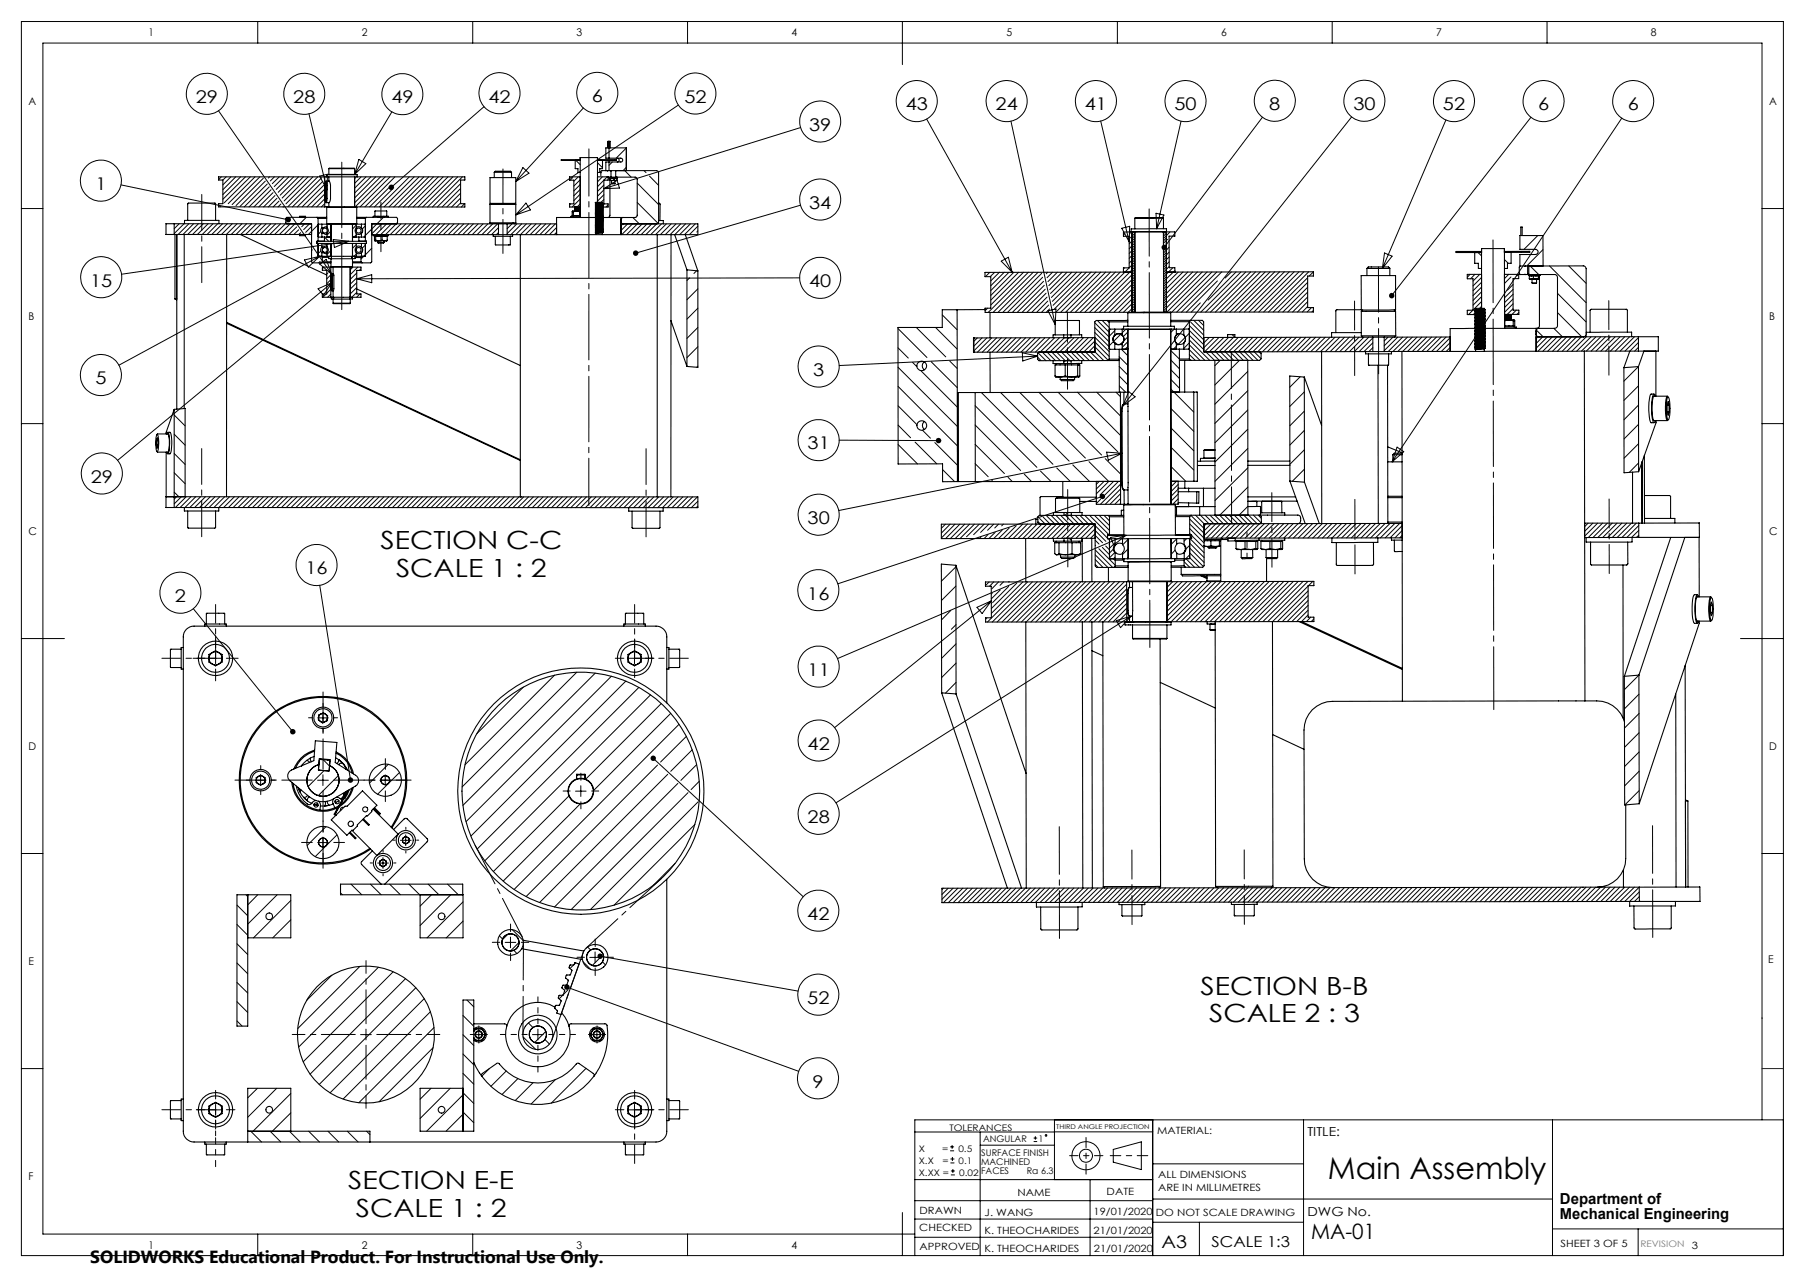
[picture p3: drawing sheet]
<svg xmlns="http://www.w3.org/2000/svg" width="420mm" height="297mm" viewBox="0 0 420 297" stroke-linecap="round" stroke-linejoin="round" font-family="sans-serif">
<defs><g id="words">
<text font-size="7.1" x="309" y="274.2">Main Assembly</text>
<g font-size="5.8">
<text x="88.6" y="127.7">SECTION C-C</text>
<text x="92.2" y="134.2">SCALE 1 : 2</text>
<text x="279.4" y="231.3">SECTION B-B</text>
<text x="281.4" y="237.8">SCALE 2 : 3</text>
<text x="81" y="276.6">SECTION E-E</text>
<text x="82.8" y="283">SCALE 1 : 2</text>
</g>
<text font-size="4.9" x="305.1" y="288.2">MA-01</text>
<g font-size="4.1">
<text x="45.6" y="24">29</text>
<text x="68.2" y="24">28</text>
<text x="113.7" y="23.9">42</text>
<text x="137.7" y="23.8">6</text>
<text x="159.2" y="23.9">52</text>
<text x="91.1" y="24.1">49</text>
<text x="210.7" y="25.7">43</text>
<text x="231.7" y="25.7">24</text>
<text x="252.4" y="25.7">41</text>
<text x="273.3" y="25.7">50</text>
<text x="295.4" y="25.6">8</text>
<text x="314.9" y="25.6">30</text>
<text x="335.8" y="25.7">52</text>
<text x="357.9" y="25.7">6</text>
<text x="378.7" y="25.7">6</text>
<text x="188.3" y="30.4">39</text>
<text x="22.2" y="44.2">1</text>
<text x="188.3" y="48.6">34</text>
<text x="21" y="66.6">15</text>
<text x="188.3" y="66.8">40</text>
<text x="22.2" y="89.4">5</text>
<text x="189.2" y="87.4">3</text>
<text x="187.9" y="104.5">31</text>
<text x="21.1" y="112.3">29</text>
<text x="187.9" y="121.9">30</text>
<text x="71.1" y="133.6">16</text>
<text x="40.7" y="140">2</text>
<text x="187.8" y="139.4">16</text>
<text x="187.9" y="157.2">11</text>
<text x="187.9" y="174.4">42</text>
<text x="187.9" y="191.4">28</text>
<text x="187.8" y="214">42</text>
<text x="187.8" y="233.5">52</text>
<text x="189.1" y="253">9</text>
<text x="21" y="293.7">SOLIDWORKS Educational Product. For Instructional Use Only.</text>
<text x="270.2" y="290.1">A3</text>
</g>
<g font-size="3.5">
<text x="363" y="279.9">Department of</text>
<text x="363" y="283.4">Mechanical Engineering</text>
<text x="281.9" y="290">SCALE 1:3</text>
</g>
<g font-size="2.9">
<text x="304.2" y="264.3">TITLE:</text>
<text x="304.2" y="282.8">DWG No.</text>
</g>
<g font-size="2.5">
<text x="34.6" y="8.4">1</text>
<text x="84.2" y="8.4">2</text>
<text x="134.2" y="8.4">3</text>
<text x="184.2" y="8.4">4</text>
<text x="234.2" y="8.4">5</text>
<text x="284.2" y="8.4">6</text>
<text x="334.2" y="8.4">7</text>
<text x="384.2" y="8.4">8</text>
<text x="6.7" y="24.4">A</text>
<text x="411.7" y="24.4">A</text>
<text x="6.7" y="74.4">B</text>
<text x="411.7" y="74.4">B</text>
<text x="6.7" y="124.4">C</text>
<text x="411.7" y="124.4">C</text>
<text x="6.7" y="174.4">D</text>
<text x="411.7" y="174.4">D</text>
<text x="6.7" y="224.4">E</text>
<text x="411.4" y="224">E</text>
<text x="6.7" y="274.4">F</text>
<text x="34.6" y="290.4">1</text>
<text x="84.2" y="290.4">2</text>
<text x="134.2" y="290.4">3</text>
<text x="184.2" y="290.4">4</text>
</g>
<g font-size="2.3">
<text x="269.3" y="263.8">MATERIAL:</text>
<text x="269.5" y="273.9">ALL DIMENSIONS</text>
<text x="236.8" y="278.1">NAME</text>
<text x="257.5" y="277.8">DATE</text>
<text x="269.5" y="276.9">ARE IN MILLIMETRES</text>
<text x="213.9" y="286.4">CHECKED</text>
<text x="214" y="282.3">DRAWN</text>
<text x="229.1" y="287">K. THEOCHARIDES</text>
<text x="229.1" y="282.8">J. WANG</text>
<text x="254.5" y="282.7">19/01/2020</text>
<text x="254.5" y="286.9">21/01/2020</text>
<text x="269" y="282.7">DO NOT SCALE DRAWING</text>
<text x="214" y="290.7">APPROVED</text>
<text x="229.1" y="291.1">K. THEOCHARIDES</text>
<text x="254.5" y="291.1">21/01/2020</text>
<text x="363.1" y="290">SHEET 3 OF 5</text>
<text x="393.7" y="290.5">3</text>
</g>
<g font-size="2.1">
<text x="220.9" y="263.1">TOLERANCES</text>
<text x="213.8" y="267.9">X</text>
<text x="219.2" y="267.9">=</text>
<text x="223" y="267.9">0.5</text>
<text x="228.3" y="268.8">SURFACE FINISH</text>
<text x="228.8" y="265.6">ANGULAR</text>
<text x="241.6" y="265.6">1</text>
<text x="213.8" y="270.7">X.X</text>
<text x="213.8" y="273.5">X.XX =</text>
<text x="219.3" y="270.7">=</text>
<text x="223.1" y="270.7">0.1</text>
<text x="223.2" y="273.5">0.02</text>
<text x="228.3" y="270.9">MACHINED</text>
<text x="228.3" y="273">FACES</text>
<text x="238.9" y="273">Ra 6.3</text>
</g>
<text font-size="2.1" fill="#808080" x="381.7" y="290.1">REVISION</text>
<text font-size="1.5" x="245.8" y="262.7">THIRD ANGLE PROJECTION</text>
</g></defs>
<g fill="none" stroke="#000" stroke-width=".23">
<path d="M5 5h410v287h-410zM60 5v5M110 5v5M160 5v5M210 5v10M260 5v5M310 5v5M360 5v5M50.8 25.7l26.4 38M71.9 26.5l4.2 17.7M83.5 37.1l1.6 1-2.6 2.5zM91.2 26l-8.7 14.6"/>
<path d="M112.6 24.8l-21.5 18.8M121.7 39l1.4 1.3-3.1 1.9zM134 37.3l1 1M134.1 37.1l-.2 .2M135.7 25.1l-15.7 17.1M139 37.8l1.2 1.2M142.5 37.7l-.8 .7M143 37.1l-.2 .2M145.4 39.7l1.5 1.5M145.7 34.4l-2.3 2.4M145.7 38.9l-.7 .8M149.9 39.7l.4 .4"/>
<path d="M157.8 24.4l-37.8 25.6M186.3 29.7l-45.8 14.2M215.6 27.7l19.9 35.6M235.2 28.2l10.3 47.3M256.1 28.1l6.6 28.2M274.8 28.2l-5.7 25M293.8 27.3l-23.1 30.4M314.5 27.2l-53.3 67.2M336.4 27.9l-14.7 34.5M356.2 27.3l-32.4 41.5M377.4 27.5l-53.5 79.9M5 48.5h5"/>
<path d="M28.2 43l38.9 8.1M40.6 52l-.1 .1M41.7 52l-1.2 1.2M42.8 52l-2.3 2.3M44 52l-2.5 2.5M45 52l-2.4 2.5M46.2 52l-2.5 2.5M47.3 52l-2.5 2.5M48.4 52l-2.5 2.5M49.6 52l-2.5 2.5M50.7 52l-2.5 2.5M51.3 48l-.1 .1"/>
<path d="M51.5 41.1l-.6 .7M51.8 52l-2.5 2.5M52.6 41.1l-.7 .8M52.9 52l-2.5 2.5M53.7 41.1l-1.8 1.9M54 52l-2.5 2.5M54.9 41.1l-3 3M55.2 52l-2.5 2.5M56 41.1l-4.1 4.2M56.3 52l-2.5 2.5M57.1 41.1l-5.2 5.3M57.4 52l-2.5 2.5"/>
<path d="M58.2 41.1l-6 6.1M58.5 52.1l-2.5 2.4M59.3 41.1l-6.2 6.3M59.7 52.1l-2.5 2.4M60.5 41.1l-6.5 6.5M60.8 52.1l-2.5 2.4M61.3 41.4l-6.4 6.4M61.7 42.1l-5.9 5.9M61.9 52.1l-2.5 2.4M62.2 42.8l-5.4 5.3M62.7 43.5l-4.7 4.6M62.7 41.1l-.3 .3"/>
<path d="M63 52.1l-2.5 2.4M63.1 44.1l-4 4M63.5 44.8l-3.3 3.3M63.9 41.1l-1 1M64 45.5l-2.7 2.6M64.1 52.1l-2.5 2.4M64.5 46.1l-2.1 2M64.9 46.8l-1.3 1.3M65 41.1l-1.6 1.6M65.3 52.1l-2.5 2.4M65.4 47.4l-.7 .7M65.8 48.1h.1"/>
<path d="M66.1 41.1l-2.3 2.3M66.4 52.1l-2.5 2.4M67.2 41.1l-2.9 3M67.5 52.1l-2.5 2.4M68.3 41.1l-3.6 3.6M68.6 52.1l-2.5 2.4M69 52.8l-1.8 1.7M69.5 41.1l-4.3 4.3M69.5 53.4l-1.1 1.1M69.7 52.1h.1M70 54.1l-.5 .4M70.6 41.1l-4.9 5"/>
<path d="M70.9 52.1l-.7 .6M71.3 50.5l-1.6 1.6M71.7 41.1l-5.6 5.6M72 52.1l-1.3 1.3M72.5 52.7l-1.4 1.3M72.7 58.1l-.2 .2M72.8 41.1l-6.3 6.3M73.9 41.1l-6.9 7M74.2 52.1l-2.4 2.4M74.4 41l1.8-.5-.1 3.7zM74.4 59.6l-46.7 25.3M74.6 53.9l-.6 .6"/>
<path d="M74.6 58.4l-.3 .3M74.9 41.3l-6.8 6.8M75.1 42.2l-5.9 5.9M75.3 43.1l-5 5M75.5 55.1l1 1M75.5 44l-4.1 4.1M75.6 45.1l-3 3M75.6 46.2l-1.9 1.9M75.6 47.4l-.8 .7M76.4 52.1l-.3 .3M77 53.8l-.9 .9M77 58.3l-.9 .9"/>
<path d="M77.5 55.7l3.6 .4-3.3 1.5zM81.1 56.1l-52.8 7.7M82.9 56.9l-.9 .8M82.9 59.1l-.5 .5M82.9 54.6l-.5 .5M82.9 41.1l-.4 .5M82.9 52.3l-.9 1M84 41.1l-1.5 1.5M85 52.5l-.7 .7M85 57l-.7 .7M85.2 41.1l-2.7 2.7M86.3 41.1l-3.8 3.8"/>
<path d="M86.5 57.7l-2.5 2.6M86.6 52.1h-.1M87.4 41.1l-4.9 4.9M88.4 54.6l.3 .2M88.5 41.1l-6 6.1M88.8 52.1l-2.3 2.3M89.3 50.4l-4.7 4.7M89.6 41.1l-6.9 7M90 52.1l-2.5 2.5M90.8 41.1l-7 7M90.8 43.3l-4.8 4.8M91.1 52.1l-2.5 2.5"/>
<path d="M91.4 43.9l-4.3 4.2M91.9 41.1l-7 7M92.5 51.7l-2.8 2.9M93.3 52.1l-2.5 2.5M94.4 52.1l-2.5 2.5M95.3 41.1l-7 7M95.6 52.1l-2.5 2.5M96.4 41.1l-7 7M96.7 52.1l-2.5 2.5M97.5 41.1l-7 7M97.8 52.1l-2.5 2.5M98.6 41.1l-7 7.1"/>
<path d="M98.9 52.1l-2.5 2.5M99.8 41.1l-7.1 7.1M100 52.1l-2.5 2.5M100.9 41.1l-7 7.1M101.2 52.1l-2.5 2.5M102 41.1l-7 7.1M102.3 52.1l-2.5 2.5M103.1 41.1l-7 7.1M103.4 52.1l-2.5 2.5M104.2 41.1l-6.9 7.1M104.5 52.1l-2.4 2.5M105.4 41.1l-7 7.1"/>
<path d="M105.7 52.1l-2.5 2.5M106.5 41.1l-7 7.1M106.8 52.1l-2.5 2.5M107.2 42.7l-5.5 5.5M107.2 44.9l-3.2 3.3M107.2 46.1l-2.1 2.1M107.2 47.2l-1 1M107.2 43.8l-4.3 4.4M107.6 41.1l-7 7.1M107.9 52.1l-2.5 2.5M108.1 47.4l-.7 .8M108.2 41.7l-.2 .2"/>
<path d="M109 52.1l-2.5 2.5M110.1 52.1l-2.4 2.5M111.3 52.1l-2.5 2.5M112.4 52.1l-2.5 2.5M113.5 52.1l-2.5 2.5M114.7 52.1l-2.6 2.5M115.8 52.1l-2.5 2.5M116 54.1l-.5 .5M116 52.9l-1.6 1.7M119.1 52.1l-1.1 1.1M120.3 52.1l-2.3 2.2M121.4 52.1l-2.5 2.5"/>
<path d="M122.4 47.2l1 1.6-3.4 1.2zM122.5 52.1l-2.5 2.5M123.6 52.1l-2.5 2.5M124.7 52.1l-2.5 2.5M125.9 52.1l-2.5 2.5M127 52.1l-2.5 2.5M128.1 52.1l-2.5 2.5M129.2 52.1l-2.5 2.5M129.5 52.9l-1.7 1.7M129.5 54l-.5 .6M132.8 47.4l-.3 .3M133.3 41.3l-.6 .6"/>
<path d="M134.5 41.1l-1 1.1M135 47.4l-.7 .8M135 46.3l-1.9 1.9M135 45.2l-1.5 1.5M135 44.1l-1.5 1.4M135 42.9l-1.5 1.5M135 41.8l-1.5 1.5M139 41.1v.1M140.2 41.1l-1.2 1.2M140.5 43.9l3.1-2 .5 1.8zM140.5 46.4l-.7 .7M140.5 45.3l-1.5 1.5"/>
<path d="M140.5 44.2l-1.5 1.4M140.5 43l-1.5 1.5M140.7 47.4l-.4 .4M141.3 41.1l-2.3 2.3M141.5 47.7l-.5 .5M145 52.1l-.5 .4M146.1 52.1l-1.6 1.5M147.2 52.1l-2.5 2.5M147.2 50.6l1.6 1.5M148.3 42.6l4.9 5M148.3 47.1l4.8 4.8M148.3 52.1l-2.5 2.5"/>
<path d="M149.4 52.1l-2.5 2.5M150.6 52.1l-2.5 2.5M151.1 41l2.1 2.1M151.7 52.1l-2.5 2.5M152.8 52.1l-2.5 2.5M153.9 52.1l-2.5 2.5M155 52.1l-2.5 2.5M156.2 52.1l-2.5 2.5M157.3 52.1l-2.5 2.5M158.4 52.1l-2.5 2.5M159.5 52.1l-2.5 2.5M160.7 52.1l-2.5 2.5"/>
<path d="M161.8 52.1l-2.5 2.5M162.4 52.6l-1.9 1.9M162.4 53.7l-.3 .3M186.3 47.7l-38.4 11.2M261 53.1l1.9-.5-.2 3.7zM261.8 54.3l-.4 .4M263.2 53.9l-.4 .5M263.8 53.9l-.4 .5M264.1 54.3l-1.1 1M264.1 56.5l-1.4 1.4M264.1 57.6l-1.4 1.3M264.1 58.8l-1.4 1.3"/>
<path d="M264.1 55.4l-1.4 1.3M264.1 59.9l-1.4 1.3M264.1 59.3l-.7 .7M264.1 58.2l-.7 .7M264.1 57.1l-.7 .6M264.1 55.9l-.7 .7M264.1 54.9l-.7 .6M269 49.6l1.8 .4-1.7 3.2zM271.1 53.9l-.4 .5M271.2 57.8l-.5 .5M271.4 59.8l-.7 .7M271.4 58.7l-.7 .7"/>
<path d="M271.4 55.3l-.7 .7M271.4 54.3l-.7 .6M271.7 55.7l-1 .9M272 57.5l-1.3 1.3M272.1 59.8l-1.4 1.3M272.1 58.6l-1.4 1.3M272.2 53.9l-1.5 1.6M322.2 58.8l1.7 .8-2.2 2.8zM340.6 58.5l-.2 .2M343.9 58.7l.8 .8M354.2 58.5l-.3 .2M357.8 54.8l-3.2 3.2"/>
<path d="M359 58.1l-3.8 3.8M410 48.5h5M70.8 60.5l3.6-.9-2.6 2.5zM74 67.2l3.3-1.5-2.1 2.9zM74.4 61.4l1.5-1.1 1.3 3.4zM74.5 60.8l-.3 .3M75.4 62.1l-.4 .4M75.9 62.8l-.1 .1M75.9 68.4l-.8 .7M76.3 63.4l-.3 .3M77 63.9l-1 1M77 65l-1 1"/>
<path d="M77 68.4l-.8 .7M77 67.3l-1 .9M77.3 65.7l-49.9 41.4M82.1 62.1l-.6 .7M83 64.8l3.5-.9v1.9zM83 68l-1.2 1.1M83 66.9l-1.5 1.5M83 65.8l-1.5 1.4M83 64.6l-1.5 1.5M83 63.5l-1.5 1.5M83.3 62.1l-1.8 1.8M83.7 68.4l-.7 .7"/>
<path d="M84 62.5l-.4 .4M160.5 64.6l-.7 .6M162.1 63l-.6 .6M162.4 76.2l-2.6 2.5M162.4 71.7l-2.6 2.5M162.4 67.2l-2.6 2.5M186.1 64.6l-103.1 .2M209 76.4l6.7 6.7M213.2 76.2l6.9 6.8M217.7 76.2l5 5M219.3 73.2l3.4 3.5M222.5 72l.2 .2"/>
<path d="M227.4 78.6l-.8 .8M228.5 78.6l-1.9 1.9M229.7 78.6l-3.1 3M229.8 71.7l-.6 .6M230.3 63.4l-1 .9M230.8 78.6l-3.4 3.3M231.4 63.4l-1 .9M231.9 78.6l-3.3 3.3M232.6 63.3l-2.1 2M233 60.7l1.6-.9 .9 3.5zM233 78.6l-3.3 3.3M233.7 63.3l-3.2 3.2"/>
<path d="M234.1 78.6l-3.3 3.3M234.8 63.3l-4.3 4.3M235.3 78.6l-3.3 3.3M235.9 63.3l-5.4 5.4M236.4 78.6l-3.4 3.3M237 63.3l-6.5 6.5M237.5 78.6l-3.3 3.3M238.2 63.3l-7.7 7.6M238.7 78.6l-3.4 3.3M239.3 63.3l-9.4 9.4M239.8 78.6l-3.4 3.3M240.4 63.3l-9.3 9.4"/>
<path d="M240.9 78.6l-3.3 3.3M241.5 63.3l-9.3 9.4M242 78.6l-3.3 3.3M242.4 63.6l-9.1 9.1M242.6 64.5l-8.2 8.2M242.8 65.4l-7.3 7.3M243 66.4l-6.3 6.3M243.1 78.6l-3.3 3.3M243.2 67.3l-5.4 5.4M243.4 68.2l-4.5 4.5M243.6 69.1l-3.5 3.6M243.8 63.3l-.3 .4"/>
<path d="M243.8 70l-2.6 2.7M243.8 72.3l1.9-.4-.2 3.6zM244 70.9l-1.7 1.8M244.2 71.9l-.8 .8M244.3 78.6l-3.4 3.3M244.9 63.3l-1.3 1.3M245.4 78.6l-3.4 3.3M246 63.3l-2.2 2.2M246.5 78.6l-3.3 3.3M247.2 63.3l-3.1 3.1M247.6 78.6l-3.3 3.3M248.3 63.3l-4 4"/>
<path d="M248.8 78.6l-3.4 3.3M249.4 63.3l-5 5M249.9 78.5l-3.3 3.4M250.5 63.3l-5.8 5.9M251 78.5l-3.3 3.4M251.7 63.3l-6.8 6.8M252.1 78.5l-3.3 3.4M252.8 63.3l-7.8 7.7M253.3 78.5l-3.4 3.4M253.9 63.3l-8.6 8.7M254.4 78.5l-3.4 3.4M254.7 78.4l3.4 3.4"/>
<path d="M254.7 77.3l3.4 3.3M254.7 76.2l3.4 3.3M254.7 75.1l3.4 3.3M254.8 79.3l-2.6 2.6M254.8 79.5l3.3 3.4M255 63.3l-9.3 9.3M255.3 74.5l2.8 2.8M256.2 63.3l-9.4 9.3M256.5 74.5l1.6 1.7M257.3 63.3l-9.4 9.3M257.6 74.5l.5 .5M258.4 63.3l-9.3 9.3"/>
<path d="M259.4 76.9l-1.3 1.3M259.5 63.3l-9.3 9.3M260.7 63.3l-9.4 9.3M260.8 77.7l-2.7 2.7M261.7 62.3l-.3 .2M262 76.5l-.9 .9M262.4 77.2l-1 1.1M262.4 79.5l-1.3 1.3M262.4 78.3l-1.7 1.8M264.1 64.4l-8.3 8.2M264.1 66.6l-6 6M264.1 65.5l-7.2 7.1"/>
<path d="M264.1 63.2l-9.4 9.4M264.1 62.1l-10.6 10.5M264.1 61l-11.7 11.6M264.1 62.7l-.7 .7M264.1 66l-.7 .7M264.1 64.9l-.7 .7M264.1 63.8l-.7 .7M264.1 61.6l-.7 .6M264.1 60.4l-.7 .7M264.1 71.1l-1.6 1.5M264.1 72.2l-.4 .4M264.1 70l-2.7 2.6"/>
<path d="M264.1 68.9l-3.8 3.7M264.1 67.7l-4.9 4.9M264.1 70.5l-.7 .7M264.1 67.2l-.7 .6M264.1 71.6l-.7 .7M264.1 69.4l-.7 .7M264.1 68.3l-.7 .7M271.4 68.8l-.6 .7M271.4 67.7l-.6 .7M271.4 66.6l-.7 .6M271.4 65.4l-.7 .7M271.4 64.3l-.7 .7"/>
<path d="M271.4 63.2l-.7 .7M271.4 62.1l-.7 .7M271.4 61l-.7 .6M271.4 72.2l-.4 .4M271.4 71l-.6 .7M271.4 69.9l-.6 .7M272.1 60.9l-1.4 1.3M272.1 62l-1.4 1.3M272.9 62.3l-2.2 2.1M273.2 76.5l-.8 .8M273.4 62.9l-2.7 2.6M274.1 63.3l-3.4 3.4"/>
<path d="M275.3 63.2l-4.5 4.6M276.4 63.2l-5.6 5.7M276.8 79.1l4.7 4.7M276.8 78l3.3 3.3M276.8 76.9l3.3 3.3M276.8 75.7l3.3 3.4M276.8 79.7l-1.4 1.3M276.8 77.5l-2.6 2.6M277.1 74.9l3 3.1M277.5 63.2l-6.7 6.8M277.8 74.5l2.3 2.3M278.6 63.2l-7.8 8"/>
<path d="M278.9 74.5l1.2 1.2M279.3 70.4l-2.1 2.2M279.8 63.2l-9 9.1M280.2 78.5l-.1 .2M280.9 63.2l-9.4 9.4M281.4 78.5l-1.3 1.3M282 63.2l-9.3 9.4M282.5 78.5l-2.4 2.4M283.1 63.2l-9.3 9.4M283.3 65.3l-7.3 7.3M283.6 78.5l-3.3 3.3M284.3 63.2l-9.4 9.4"/>
<path d="M284.8 78.5l-3.4 3.3M285.9 78.5l-3.4 3.3M286.5 63.2l-1.4 1.5M286.7 77.8l.6 .7M287 78.5l-3.3 3.3M287.6 63.2l-6.5 6.6M288.1 78.5l-3.3 3.3M288.7 63.2l-9.3 9.4M289.2 78.5l-3.3 3.3M289.9 63.2l-9.4 9.4M290.4 78.5l-3.4 3.3M291 63.2l-9.3 9.4"/>
<path d="M291.5 78.5l-3.4 3.3M292.1 63.2l-9.3 9.4M292.6 78.5l-3.3 3.3M293.3 63.2l-9.4 9.4M293.8 78.5l-3.4 3.3M294.4 63.2l-9.4 9.4M294.9 78.5l-3.4 3.3M295.5 63.2l-9.3 9.4M296 78.5l-3.3 3.3M296.6 63.2l-9.3 9.4M297.1 78.5l-3.3 3.3M297.7 63.2l-9.3 9.4"/>
<path d="M298.2 78.5l-3.3 3.3M298.9 63.2l-9.4 9.4M299.4 78.5l-3.4 3.3M300 63.2l-9.3 9.4M300.5 78.5l-3.4 3.3M301.1 63.2l-9.3 9.4M301.6 78.5l-3.3 3.3M302.3 63.2l-9.4 9.4M302.7 78.5l-3.3 3.3M303.4 63.2l-9.4 9.4M303.8 78.5l-3.3 3.3M304.3 67.9l-4.7 4.7"/>
<path d="M304.3 66.8l-5.8 5.8M304.3 71.3l-1.3 1.3M304.3 70.2l-2.4 2.4M304.3 69.1l-3.5 3.5M304.3 65.7l-6.9 6.9M304.3 64.6l-8 8M304.5 63.2l-9.3 9.4M305 78.5l-3.3 3.3M305.2 71.5l-1 1.1M305.6 72.2l-.3 .4M305.6 63.2l-1 1M306.1 78.5l-3.3 3.3"/>
<path d="M307.2 78.5l-3.3 3.3M308.4 78.5l-3.4 3.3M309.5 78.5l-3.4 3.3M310.6 78.5l-3.3 3.3M311.7 78.5l-3.3 3.3M312.8 78.5l-3.3 3.3M314 78.4l-3.3 3.4M315.1 78.4l-3.4 3.4M316.2 78.4l-3.3 3.4M317.4 78.4l-3.4 3.4M318.5 78.4l-3.4 3.4M319.4 78.6l-3.1 3.2"/>
<path d="M319.4 79.7l-2 2.1M323 78.4l-.9 .9M324.1 78.4l-2 2M325.2 78.4l-3.1 3.2M326.4 78.4l-3.4 3.4M327.5 78.4l-3.4 3.3M328.6 78.4l-3.3 3.3M329.7 78.4l-3.3 3.3M330.8 78.4l-3.3 3.3M332 78.4l-3.4 3.3M333.1 78.4l-3.4 3.3M334.2 78.4l-3.3 3.3"/>
<path d="M335.4 78.4l-3.4 3.3M336.5 78.4l-3.4 3.3M337.4 78.6l-3.1 3.1M337.4 79.7l-2 2M341.6 72.1l-.2 .2M342.1 63.8l-.7 .7M343.2 63.8l-1 1M343.4 72.6l-.6 .6M344.3 63.8l-1.5 1.6M344.7 71.3l-.4 .4M344.7 70.1l-3 3.1M344.7 69l-1.9 2"/>
<path d="M344.7 67.9l-1.9 2M344.7 66.8l-1.9 2M344.7 65.6l-1.9 2M344.7 64.5l-1.9 2M350.1 60.4l.8 .8M351 63.8l-.9 1M351.6 64.4l-1.5 1.5M352.1 71.8l-1.4 1.3M352.1 70.7l-2 1.9M352.1 69.5l-2 2M352.1 68.4l-2 2M352.1 67.3l-2 2"/>
<path d="M352.1 66.2l-1.3 1.3M352.8 72.1l-1 1M353.3 63.8l-.4 .4M353.4 72.7l-.4 .4M356.1 61.9l1.9 1.9M357.5 76.8l1.6 1.5M357.8 78.3l-.4 .5M359 78.3l-1.6 1.6M360.1 78.3l-2.7 2.7M360.5 61.8l8.6 8.6M361.2 78.3l-3.3 3.4M361.6 76.4l2 1.9"/>
<path d="M362.3 78.3l-3.3 3.4M362.4 68.2l6.7 6.7M362.4 72.7l5.7 5.6M363.5 78.3l-3.4 3.4M364.6 78.3l-3.4 3.4M365 61.8l4.1 4.1M365.7 78.3l-3.3 3.4M366.8 78.3l-3.3 3.4M367.9 78.3l-3.3 3.4M369.1 78.3l-3.4 3.4M370.2 78.3l-3.3 3.4M371.3 78.3l-3.3 3.4"/>
<path d="M372.5 78.3l-3.4 3.4M373.6 78.3l-3.4 3.4M374.7 78.3l-3.3 3.4M375.8 78.3l-3.3 3.4M376.9 78.3l-3.3 3.4M378.1 78.3l-3.4 3.4M379.2 78.3l-3.4 3.4M380.3 78.3l-3.3 3.4M381.2 78.5l-3.1 3.2M381.2 79.7l-2 2M5 98.5h5M40.5 96.5l2.6 2.6"/>
<path d="M162.4 85.2l-.3 .2M162.4 80.6l-2.6 2.6M209 85.4l13.7 13.8M209 80.9l2.3 2.4M209 98.9l2.9 2.9M209 94.4l4.4 4.4M209 89.9l13.7 13.8M212.3 84.3l1.1 1M214.2 86.2l8.5 8.5M216.7 84.1l6 6.1M221 84l1.7 1.7M226.9 98.8l10.6 10.6"/>
<path d="M226.9 94.4l14.4 14.3M228.3 91.3l16.7 16.7M232.8 91.3l16 15.9M237.3 91.3l15.3 15.2M237.9 82.1l3.5 .7-3.4 1.2zM241.4 82.8l-46.1 2.2M241.4 83.1l.9 .8M241.6 82.1l1.8 1.8M241.8 91.3l14.5 14.5M242.5 81.9l2 2M243.6 81.9l2 2M244.7 81.9l2 2"/>
<path d="M245.9 81.9l2 2M246.2 91.3l13.9 13.8M247 81.9l2 2M247.9 83.9l-.4 .4M248.1 81.9l2 2M249.2 81.9l2 2M250.3 81.9l2 2M250.7 91.2l10 10M251.5 81.9l2 2M252.6 81.9l2 2M253.7 81.9l2 2M254.7 81.8l2.1 2.1"/>
<path d="M254.8 80.4l-1.5 1.5M254.8 81.5l-.4 .4M254.8 80.7l3 3.1M255.2 91.2l5.5 5.5M259.7 91.2l1 1M260.4 83l2 2M260.4 85.2l2 2M260.5 89.7l1.4 1.5M260.5 87.5l1.9 2M260.9 81.2l1.5 1.5M262.4 80.6l-.6 .6M262.6 91.1l1.5 1.2-2.9 2.1z"/>
<path d="M272.4 81.5l2 2M272.5 83.7l1.9 2.1M272.5 86l1.9 2M272.5 88.3l1.9 2M272.5 90.5l5.3 5.3M272.5 95l5.3 5.3M272.5 99.5l5.3 5.3M273.7 80.5l-.6 .7M274.4 81.2v.1M276.8 82.5l1.3 1.3M276.8 81.3l2.4 2.5M276.8 80.2l3.6 3.6"/>
<path d="M277.6 91.2l.2 .1M280.6 81.8l2 2M281.7 81.8l2 2M282.9 81.8l1.9 2M283.9 83.8l-1.2 1.3M284 81.8l2 2M285.1 81.8l2 2M286.2 81.8l2 2M287.3 81.8l2 2M288.4 83.8l-5.7 5.7M288.4 81.8l2 2M289.6 81.8l2 2"/>
<path d="M290.3 99.8l-7.6 7.7M290.3 86.4l-7.6 7.6M290.3 90.9l-7.6 7.6M290.3 95.4l-7.6 7.6M290.7 81.8l2 2M291.8 81.8l1.6 1.6M292.9 81.8l.5 .5M302.5 87.6l-2.4 2.5M303.5 91.2l-3.4 3.3M303.5 95.6l-3.4 3.4M319.4 80.9l-.9 .9M337.4 80.8l-.9 .9"/>
<path d="M381.2 80.8l-.8 .9M381.2 85.3l-3.3 3.3M381.2 89.7l-3.3 3.4M381.2 94.2l-3.3 3.4M381.2 98.7l-3.3 3.4M410 98.5h5M40.5 114.5l1.1 1M40.5 110l2.6 2.5M40.5 105.5l2.6 2.5M40.5 101l2.6 2.5M41.1 115.5l-.6 .6M42.2 115.5l-1.7 1.7"/>
<path d="M43.3 115.5l-2.5 2.5M44.4 115.5l-2.5 2.5M45.5 115.5l-2.5 2.5M46.7 115.5l-2.5 2.5M47.8 115.5l-2.5 2.5M48.9 115.5l-2.5 2.5M50 115.5l-2.4 2.5M51.2 115.5l-2.6 2.5M52.3 115.5l-2.5 2.5M53.4 115.5l-2.5 2.5M54.5 115.5l-2.5 2.5M55.6 115.5l-2.4 2.5"/>
<path d="M56.8 115.5l-2.5 2.5M57.9 115.6l-2.5 2.4M59 115.6l-2.5 2.4M60.1 115.6l-2.5 2.4M61.3 115.6l-2.5 2.4M62.4 115.6l-2.5 2.4M63.5 115.6l-2.5 2.4M64.6 115.6l-2.5 2.4M65.8 115.6l-2.5 2.4M66.9 115.6l-2.5 2.4M68 115.6l-2.5 2.4M69.1 115.6l-2.5 2.4"/>
<path d="M70.2 115.6l-2.5 2.4M71.4 115.6l-2.5 2.4M72.5 115.6l-2.5 2.4M73.6 115.6l-2.5 2.4M74.7 115.6l-2.5 2.4M75.8 115.6l-2.5 2.4M77 115.6l-2.5 2.4M78.1 115.6l-2.5 2.5M79.2 115.6l-2.5 2.5M80.3 115.6l-2.5 2.5M81.5 115.6l-2.5 2.5M82.6 115.6l-2.5 2.5"/>
<path d="M83.7 115.6l-2.5 2.5M84.8 115.6l-2.5 2.5M85.9 115.6l-2.4 2.5M87.1 115.6l-2.5 2.5M88.2 115.6l-2.5 2.5M89.3 115.6l-2.5 2.5M90.5 115.6l-2.6 2.5M91.5 115.6l-2.4 2.5M92.7 115.6l-2.5 2.5M93.8 115.6l-2.5 2.5M94.9 115.6l-2.5 2.5M96.1 115.6l-2.5 2.5"/>
<path d="M97.2 115.6l-2.5 2.5M98.3 115.6l-2.5 2.5M99.4 115.6l-2.5 2.5M100.5 115.6l-2.5 2.5M101.7 115.6l-2.5 2.5M102.8 115.6l-2.5 2.5M103.9 115.6l-2.5 2.5M105 115.6l-2.5 2.5M106.2 115.6l-2.6 2.5M107.3 115.6l-2.5 2.5M108.4 115.6l-2.5 2.5M109.5 115.6l-2.5 2.5"/>
<path d="M110.6 115.6l-2.5 2.5M111.8 115.6l-2.5 2.5M112.9 115.6l-2.5 2.5M114 115.6l-2.5 2.5M115.1 115.6l-2.5 2.5M116.2 115.6l-2.5 2.5M117.4 115.6l-2.5 2.5M118.5 115.6l-2.5 2.5M119.6 115.6l-2.5 2.5M120.8 115.6l-2.5 2.5M121.8 115.6l-2.5 2.5M123 115.6l-2.5 2.5"/>
<path d="M124.1 115.6l-2.5 2.5M125.2 115.6l-2.5 2.5M126.4 115.6l-2.5 2.5M127.5 115.6l-2.5 2.5M128.6 115.6l-2.5 2.5M129.7 115.6l-2.5 2.5M130.8 115.6l-2.5 2.5M132 115.6l-2.5 2.5M133.1 115.6l-2.5 2.5M134.2 115.6l-2.5 2.5M135.3 115.6l-2.5 2.5M136.5 115.6l-2.6 2.5"/>
<path d="M137.6 115.6l-2.5 2.5M138.7 115.6l-2.5 2.5M139.8 115.6l-2.5 2.5M140.9 115.6l-2.5 2.5M142.1 115.6l-2.5 2.5M143.2 115.6l-2.5 2.5M144.3 115.6l-2.5 2.5M145.4 115.6l-2.5 2.5M146.5 115.6l-2.5 2.5M147.7 115.6l-2.5 2.5M148.8 115.6l-2.5 2.5M149.9 115.6l-2.5 2.5"/>
<path d="M151 115.6l-2.4 2.5M152.2 115.6l-2.6 2.5M153.3 115.6l-2.5 2.5M154.4 115.6l-2.5 2.5M155.5 115.6l-2.5 2.5M156.6 115.6l-2.4 2.5M157.8 115.6l-2.5 2.5M158.9 115.6l-2.5 2.5M160 115.6l-2.5 2.5M161.1 115.6l-2.5 2.5M162.3 115.6l-2.5 2.5M162.4 117.7l-.4 .4"/>
<path d="M162.4 116.6l-1.5 1.5M195.3 102.4l23.1 .1M209 107.9h.1M209 103.4l4.5 4.5M212.9 102.8l5.1 5.1M214.6 100l1.9 1.9M217.5 102.9l5.2 5.3M219.3 109.2l2.8 2.8M226.9 103.4l6.8 6.7M226.9 107.8l3 3.1M230.8 111.7l.3 .3M234.6 111l.9 1"/>
<path d="M238.3 110.3l1.7 1.7M242.1 109.6l2.4 2.4M244.6 119.9l2 2M245.7 119.9l2 2M245.9 108.8l3.1 3.2M246.8 119.9l2 2M247.9 119.9l2 2M248.5 119.2l-.7 .7M249.1 119.9l1.9 2M249.6 108.1l3.9 3.9M250.2 119.9l2 2M251.3 119.9l2 2"/>
<path d="M252.4 119.9l2 2M253.4 107.4l4.6 4.6-2.9 2.9M253.5 119.9l4.6 4.5M254.7 119.9l3.5 3.5M255.8 112l-.7 .6M255.8 119.9l2.4 2.3M256.1 116.1l-1 1M256.5 115.5l-61.6 20.3M256.9 119.9l1.3 1.2M256.9 112l-1.8 1.7M257.2 106.7l3.5 3.5M257.5 105.2l3.6 .2-3.2 1.6z"/>
<path d="M259.1 112l-3.1 3.1M260.2 112l-3.6 3.6M260.7 117.1l-.2 .2M260.7 116l-1.3 1.3M260.7 114.8l-2.4 2.5M260.7 113.7l-3.5 3.6M260.7 112.6l-4.7 4.7M261.1 105.4l-65.9 13.3M272.5 104l5.3 5.3M272.5 108.5l3.4 3.4M272.6 111.9l-.1 .2M273.8 111.9l-1.3 1.3"/>
<path d="M274.1 116l-1.2 1.3M274.1 117.2l-.1 .1M274.1 114.9l-1.6 1.7M274.1 113.8l-1.6 1.6M274.1 112.7l-1.6 1.6M277.1 119.9l3.1 3M278.2 119.8l2 2M279.3 119.8l2 2M280.4 119.8l2 2M281.6 119.8l2 2M282.7 119.8l2 2M284.9 119.8l2 2"/>
<path d="M286 119.8l2 2M287.2 119.8l2 2M289.4 119.8l2 2M290.3 104.3l-7.6 7.6M290.4 117.8l-2.1 2 2 2M290.4 113.3l-6.6 6.5 2 2M290.4 108.8l-7.7 7.6M290.5 119.8l2 2M291.6 119.8l1.8 1.8M292.8 119.8l.7 .7M303.5 100.1l-3.4 3.4M303.5 109.1l-2.8 2.8"/>
<path d="M303.5 104.6l-3.4 3.4M325.1 104l1.5 1.1-2.7 2.3zM381.3 103.2l-3.4 3.4M381.3 107.7l-2.2 2.2M74.4 136.1l7.2 45.3M220 121.9l-1 1M221.1 121.9l-2.1 2.1M222.2 121.9l-3.2 3.2M222.4 136.3l-3.3 3.4M222.4 131.8l-3.4 3.4M223.3 121.9l-3.3 3.4M224.5 121.9l-3.4 3.4"/>
<path d="M225.6 121.9l-3.4 3.4M226.7 121.9l-3.3 3.4M227.9 121.9l-3 2.9M228.3 124.8l-.4 .4M229 121.9l-2.4 2.5M229.9 124.3l-.9 .9M230.1 121.9l-1.9 1.9M230.2 135.4l-.9 .8M230.6 139.8l-36.4 29.4M230.9 138l-.3 .2M231.2 121.9l-1.4 1.4M231.2 135.3l-.9 1"/>
<path d="M231.6 123.8l-1.5 1.4M232.3 121.9l-.8 .9M232.4 135.3l-1.6 1.6M232.8 137.2l-2.2 2.1M233.2 123.3l-2 1.9M233.5 121.9l-.4 .4M233.5 135.3l-.8 .8M234.6 135.3h.1M234.7 136.4l-3.7 3.8M234.8 122.8l-2.4 2.4M236.5 122.3l-3 2.9M236.6 135.6l-5.9 5.9"/>
<path d="M238 121.9l-3.4 3.3M238 135.3l-7.3 7.4M239.1 121.9l-3.3 3.3M239.1 135.3l-9.3 9.4M240.2 121.9l-3.3 3.3M240.2 135.3l-9.3 9.4M241.3 121.9l-3.3 3.3M241.4 135.3l-9.4 9.4M241.5 121.3l.6 .6M241.9 120.6l1.3 1.3M242.5 121.9l-3.4 3.3M242.5 135.3l-9.3 9.4"/>
<path d="M242.7 120.3l1.6 1.6M243.6 121.9l-3.4 3.3M243.6 120l1.9 1.9M243.6 135.3l-9.3 9.4M244.7 121.9l-3.3 3.3M244.8 135.3l-9.4 9.4M245.9 121.9l-3.4 3.3M245.9 135.3l-9.4 9.4M247 121.9l-3.4 3.3M247 135.3l-9.3 9.4M248.1 121.9l-3.3 3.3M248.1 135.3l-9.3 9.4"/>
<path d="M248.8 125.2l.5 .5M249.2 121.9l-3.3 3.3M249.2 135.3l-9.3 9.4M250.3 121.9l-3.3 3.3M250.4 135.3l-9.4 9.4M251.5 121.9l-3.4 3.3M251.5 135.3l-9.4 9.4M252.6 121.9l-3.4 3.3M252.6 135.3l-9.3 9.3M253.7 121.9l-3.3 3.3M253.8 135.3l-9.4 9.3M254.8 121.9l-3.3 3.3"/>
<path d="M254.8 124.1l-1 1.1M254.8 123l-2.2 2.2M254.8 122.3l2.9 2.9M254.8 123.4l2.5 2.5M254.8 124.5l1.7 1.7M254.8 125.7l.9 .8M254.8 126.8l.2 .1M254.8 129l3 3M254.8 130.1l1.8 1.9M254.8 131.3l.7 .7M254.9 135.3l-9.4 9.3M254.9 128l4 4"/>
<path d="M255.7 127.6l3.8 3.8M256 135.3l-9.3 9.3M256.5 127.3l1.7 1.7M257.1 135.3l-9.3 9.3M257.3 127l.9 .9M257.8 125.3l.3 .3M258.1 126.6l.1 .1M258.2 135.3l-9.3 9.3M258.4 125l3.6-.5-2.8 2.2zM259 127.7l-.8 .9M259.2 130l.3 .3M259.4 135.3l-9.4 9.3"/>
<path d="M259.4 128.5l-1.2 1.2M259.5 126.2l-1.3 1.3M259.5 129.6l-.4 .4M260.5 135.3l-9.4 9.3M261.6 135.3l-9.3 9.3M262 124.5l-67.1 28.7M262.1 135.9l-8.7 8.7M262.1 139.2l-5.3 5.4M262.1 138.1l-6.4 6.5M262.1 137l-7.6 7.6M262.5 127.7l-1.3 1.3M262.5 125.4l-1.3 1.3"/>
<path d="M271.7 135.3l-.2 .2M272.9 135.3l-1.4 1.3M273.4 127.9l-.9 1M273.8 129.8l-.1 .1M273.8 125.3l-1.3 1.3M274 135.3l-2.5 2.4M275.1 135.3l-3.6 3.5M275.5 130.6l1.3 1.3M276.1 125.3l-.6 .6M276.2 135.3l-4.7 4.7M276.8 126.8l-.9 .9M276.8 120.7l3.4 3.3"/>
<path d="M276.8 121.8l3.4 3.4M276.8 122.9l3.4 3.4M276.8 124.1l.3 .3M276.8 126.3l3.4 3.4M276.8 127.5l3.4 3.3M276.8 128.6l3.2 3.2M276.8 129.7l2.3 2.2M276.8 129l-.9 .9 2.1 2M276.9 125.3l3.3 3.2M277.3 124.6l2.9 2.8M277.4 135.3l-5.9 5.8M278.5 135.3l-7 6.9"/>
<path d="M279.6 135.3l-8.1 8M280.7 121.8l-.5 .5M280.7 135.3l-9.2 9.2M281.8 121.8l-1.6 1.7M281.9 135.3l-9.4 9.3M282.9 121.8l-2.7 2.8M283 135.3l-9.4 9.3M284.1 121.8l-3.4 3.4M284.1 135.3l-9.4 9.3M285.2 121.8l-3.3 3.4M285.2 135.3l-9.3 9.3M286.3 121.8l-3.3 3.4"/>
<path d="M286.3 135.3l-9.3 9.3M287.4 121.8l-3.3 3.4M287.5 135.3l-9.4 9.3M288.6 121.8l-3.4 3.4M288.6 135.3l-9.3 9.3M289.7 121.8l-3.4 3.4M289.7 135.3l-9.3 9.3M290.8 121.8l-3.3 3.4M290.9 135.3l-9.4 9.3M291.9 121.8l-3.3 3.3M292 135.3l-9.4 9.3M293.1 121.8l-3.4 3.3"/>
<path d="M293.1 135.3l-9.4 9.3M294.2 121.8l-3.3 3.3M294.2 135.3l-9.3 9.3M295.3 121.8l-3.3 3.3M295.3 135.2l-9.3 9.4M296.4 121.8l-3.3 3.3M296.5 135.2l-9.4 9.4M297.6 121.8l-3.4 3.3M297.6 135.2l-9.3 9.4M298.7 121.8l-3.4 3.3M298.7 135.2l-9.3 9.4M299.8 121.8l-3.3 3.3"/>
<path d="M299.9 135.2l-9.4 9.4M300.9 121.8l-3.3 3.3M301 135.2l-9.4 9.4M302 121.8l-3.3 3.3M302.1 135.2l-9.4 9.4M303.2 121.8l-3.4 3.3M303.2 135.2l-9.3 9.4M304.3 121.8l-3.3 3.3M304.3 135.2l-9.3 9.4M304.4 136.3l-8.3 8.3M304.4 137.4l-7.1 7.2M304.4 139.7l-4.9 4.9"/>
<path d="M304.4 138.5l-6 6.1M305.4 121.8l-3.3 3.3M305.5 135.2l-1 1M305.7 136.1l-.1 .1M306.6 121.8l-3.4 3.3M307.7 121.8l-3.4 3.3M308.8 121.8l-3.3 3.3M309.9 121.8l-3.3 3.3M311 121.8l-3.3 3.3M312.2 121.8l-3.4 3.3M313.3 121.8l-3.3 3.3M314.4 121.8l-3.3 3.3"/>
<path d="M315.6 121.8l-3.4 3.3M316.7 121.8l-3.4 3.3M317.8 121.8l-3.3 3.3M318.9 121.8l-3.3 3.3M320 121.8l-3.3 3.3M321.2 121.7l-3.4 3.4M322.3 121.7l-3.4 3.4M323.4 121.7l-3.3 3.4M324.6 121.7l-3.4 3.4M325.7 121.7l-3.4 3.4M326.2 124.5l-.5 .6M326.2 123.4l-1.6 1.7"/>
<path d="M326.2 122.3l-2.7 2.8M369.5 121.7l-.8 .8M370.6 121.7l-1.9 1.9M371.8 121.7l-3.1 3M372.9 121.7l-3.3 3.3M374 121.7l-3.3 3.3M375.1 121.7l-3.3 3.3M376.3 121.7l-3.4 3.3M377.4 121.7l-3.3 3.3M378.5 121.7l-3.3 3.3M379.6 121.7l-3.3 3.3M380.8 121.7l-3.4 3.3"/>
<path d="M381.3 124.5l-.5 .5M381.3 123.4l-1.6 1.6M381.3 122.2l-2.7 2.8M5 148.5h10M45 141.6l23.1 28.6M48.9 153.1h2.5M50.2 151.9v2.5M121.8 159.8l-10.9 10.8M129 157l-20.8 20.9M134.2 156.3l-26.7 26.7M138.5 156.6l-30.8 30.7M142.3 157.3l-33.9 33.8"/>
<path d="M145.6 158.4l-36 36M146.4 153.1h2.5M147.6 151.9v2.5M148.7 159.9l-37.7 37.6M221.2 142l-2.1 2.2M222.5 154.2l-3.4 3.4M222.5 149.8l-3.4 3.3M222.5 145.3l-1.1 1.1M222.5 158.7l-2.5 2.5M227.3 141.2l3.3-1.4-2.1 2.9zM229.7 143.7l-.4 .3M230.8 140.3l-.2 .1"/>
<path d="M259.8 144.4l3.4-1.1-2.5 2.7zM262.1 141.5l-3.1 3.1M262.1 140.4l-4.2 4.2M262.1 142.6l-1.9 1.9M263.2 143.3l-68.7 43.4M304.4 141.9l-2.7 2.7M304.4 140.8l-3.8 3.8M304.4 143l-1.5 1.6M305 143.5l-1 1.1M305.7 143.9l-.6 .7M381.4 157l-3.4 3.4M405 148.5h10"/>
<path d="M73.9 167h2.5M75.1 165.7v2.5M75.2 176.7l1.5 1.4M75.4 179.2l-3.7 3.7M90.3 177.8l-4.3 4.3M93 179.7l-5.2 5M151.4 161.6l-38.6 38.6M152 176.4l34.9 32.2M153 177.9l-30.6 30.6M153.8 163.7l-17.5 17.5M156.1 165.9l-18 17.9M158 168.4l-38.4 38.5"/>
<path d="M159.7 171.3l-6 5.9M161.1 174.4l-5 5M162.1 177.8l-3.7 3.7M381.4 161.5l-3.4 3.3M381.4 170.4l-3.4 3.4M381.4 179.4l-3.4 3.4M381.4 174.9l-3.4 3.4M381.4 165.9l-3.4 3.4M5 198.5h5M59.4 181.5h2.5M60.6 180.2v2.5M73.9 181.5h2.5"/>
<path d="M73.9 196h2.5M75.1 180.2v2.5M75.1 194.7v2.5M75.8 192.3l-4.3 4.3M78.4 194.2l-5.1 5M78.7 180.4l-4.6 4.6M88.4 181.5h2.5M89.1 199.5v2.5M89.6 180.2v2.5M93.2 195.4h2.5M94.4 194.2v2.5M132.4 185.1l-17.6 17.6"/>
<path d="M133.9 184h2.5M135 187l-17.9 17.9M135.1 182.7v2.5M155.4 180.1l-29.8 29.8M157.7 182.2l-28.7 28.8M160.1 184.4l-27.2 27.2M161.7 191.7l-18.8 18.8M162.5 186.5l-25.1 25.1M162.7 181.7l-1.9 2M381.4 183.9l-3.3 3.3M410 198.5h5M55.1 219.5l2.5 2.5"/>
<path d="M55.1 215l2.5 2.5M55.1 210.5l2.5 2.5M57.3 208.1l.3 .4M60 208.1l-2.4 2.4M64.5 208.1l-6.9 6.8M67.7 213.9l-4.2 4.2M67.7 209.4l-8.7 8.7M79.2 207.7l.5 .4M81.7 205.6l2.5 2.5M86.2 205.6l2.5 2.5M87.9 200.7h2.5M90.7 205.6l2.5 2.5"/>
<path d="M95.1 205.6l2.5 2.5M99.6 205.6l2.5 2.5M100.4 208.1l-2.6 2.6M104.1 205.6l2.5 2.5M104.9 208.1l-7.1 7.2M107.7 209.8l-8.3 8.3M107.7 214.2l-3.8 3.9M116.2 217.7l.7 .7M117.5 219.2h2.5M118.2 217.3l-1.3 1.3M118.8 217.9v2.5M119.2 216.2l2.5 2.6"/>
<path d="M120.8 219.2l-2 2M157.1 200.8l-5.1 5.1M219.5 206.6l-.3 .3M220.6 206.6l-1.4 1.4M221.8 206.6l-2.6 2.6M222.9 206.6l-3.4 3.3M224 206.6l-3.3 3.3M225.1 206.6l-3.3 3.3M226.2 206.6l-3.3 3.3M227.4 206.6l-3.4 3.3M228.5 206.6l-3.4 3.3M229.6 206.6l-3.3 3.3"/>
<path d="M230.8 206.6l-3.4 3.3M231.9 206.6l-3.4 3.3M233 206.6l-3.3 3.3M234.1 206.6l-3.3 3.3M235.2 206.5l-3.3 3.4M236.4 206.5l-3.4 3.4M237.5 206.5l-3.4 3.4M238.6 206.5l-3.3 3.4M239.7 206.5l-3.3 3.4M240.9 206.5l-3.4 3.4M242 206.5l-3.3 3.4M243.1 206.5l-3.3 3.4"/>
<path d="M244.2 206.5l-3.3 3.4M245.4 206.5l-3.4 3.4M246.5 206.5l-3.4 3.4M247.6 206.5l-3.3 3.4M248.7 206.5l-3.3 3.4M249.9 206.5l-3.4 3.4M251 206.5l-3.4 3.4M252.1 206.5l-3.3 3.4M253.2 206.5l-3.3 3.4M254.4 206.5l-3.4 3.4M255.5 206.5l-3.4 3.4M256.6 206.5l-3.3 3.4"/>
<path d="M257.7 206.5l-3.3 3.4M258.9 206.5l-3.4 3.4M260 206.5l-3.4 3.4M261.1 206.5l-3.3 3.4M262.2 206.5l-3.3 3.4M263.3 206.5l-3.3 3.4M264.5 206.5l-3.4 3.4M265.6 206.5l-3.3 3.4M266.7 206.5l-3.3 3.4M267.9 206.5l-3.4 3.4M269 206.5l-3.4 3.4M270.1 206.5l-3.3 3.4"/>
<path d="M271.2 206.5l-3.3 3.3M272.3 206.5l-3.3 3.3M273.5 206.5l-3.4 3.3M274.6 206.5l-3.3 3.3M275.7 206.5l-3.3 3.3M276.9 206.5l-3.4 3.3M278 206.5l-3.4 3.3M279.1 206.5l-3.3 3.3M280.2 206.5l-3.3 3.3M281.3 206.5l-3.3 3.3M282.5 206.5l-3.4 3.3M283.6 206.5l-3.4 3.3"/>
<path d="M284.7 206.5l-3.3 3.3M285.9 206.5l-3.4 3.3M286.9 206.5l-3.3 3.3M288.1 206.5l-3.3 3.3M289.2 206.5l-3.3 3.3M290.3 206.5l-3.3 3.3M291.5 206.5l-3.4 3.3M292.6 206.5l-3.4 3.3M293.7 206.5l-3.3 3.3M294.8 206.5l-3.3 3.3M295.9 206.5l-3.3 3.3M297.1 206.5l-3.3 3.3"/>
<path d="M298.2 206.5l-3.3 3.3M299.3 206.5l-3.3 3.3M300.5 206.4l-3.4 3.4M301.6 206.4l-3.4 3.4M302.7 206.4l-3.3 3.4M303.8 206.4l-3.3 3.4M304.9 206.4l-3.3 3.4M306.1 206.4l-3.3 3.4M307.2 206.4l-3.4 3.4M308.3 206.4l-3.3 3.4M309.5 206.4l-3.4 3.4M310.6 206.4l-3.4 3.4"/>
<path d="M311.7 206.4l-3.3 3.4M312.8 206.4l-3.3 3.4M313.9 206.4l-3.3 3.4M315.1 206.4l-3.4 3.4M316.2 206.4l-3.4 3.4M317.3 206.4l-3.3 3.4M318.5 206.4l-3.4 3.4M319.6 206.4l-3.4 3.4M320.7 206.4l-3.3 3.4M321.8 206.4l-3.3 3.4M322.9 206.4l-3.3 3.4M324.1 206.4l-3.4 3.4"/>
<path d="M325.2 206.4l-3.4 3.4M326.3 206.4l-3.3 3.4M327.4 206.4l-3.3 3.4M328.6 206.4l-3.4 3.4M329.7 206.4l-3.3 3.4M330.8 206.4l-3.3 3.4M331.9 206.4l-3.3 3.4M333.1 206.4l-3.4 3.4M334.2 206.4l-3.4 3.4M335.3 206.4l-3.3 3.3M336.4 206.4l-3.3 3.3M337.6 206.4l-3.4 3.3"/>
<path d="M338.7 206.4l-3.3 3.3M339.8 206.4l-3.3 3.3M340.9 206.4l-3.3 3.3M342.1 206.4l-3.4 3.3M343.2 206.4l-3.4 3.3M344.3 206.4l-3.3 3.3M345.4 206.4l-3.3 3.3M346.6 206.4l-3.4 3.3M347.7 206.4l-3.4 3.3M348.8 206.4l-3.3 3.3M349.9 206.4l-3.3 3.3M351 206.4l-3.3 3.3"/>
<path d="M352.2 206.4l-3.4 3.3M353.3 206.4l-3.3 3.3M354.4 206.4l-3.3 3.3M355.6 206.4l-3.4 3.3M356.7 206.4l-3.4 3.3M357.8 206.4l-3.3 3.3M358.9 206.4l-3.3 3.3M360 206.4l-3.3 3.3M361.2 206.4l-3.4 3.3M362.3 206.4l-3.3 3.3M363.4 206.4l-3.3 3.3M364.6 206.3l-3.4 3.4"/>
<path d="M365.7 206.3l-3.4 3.4M366.8 206.3l-3.3 3.4M367.9 206.3l-3.3 3.4M369 206.3l-3.3 3.4M370.2 206.3l-3.4 3.4M371.3 206.3l-3.4 3.4M372.4 206.3l-3.3 3.4M373.6 206.3l-3.4 3.4M374.7 206.3l-3.4 3.4M375.8 206.3l-3.3 3.4M376.9 206.3l-3.3 3.4M378 206.3l-3.3 3.4"/>
<path d="M379.2 206.3l-3.4 3.4M380.3 206.3l-3.4 3.4M381.4 206.3l-3.3 3.4M381.5 209.7h.1M381.5 208.5l-1.2 1.2M381.5 207.4l-2.3 2.3M55.1 233l2.5 2.5M55.1 237.5l1.2 1.2M55.1 228.5l2.5 2.5M55.1 224l2.5 2.5M77.2 226.8l-5.9 5.9M83.7 224.8l-14.4 14.4"/>
<path d="M85.2 239.4v2.5M88.1 225l-18.6 18.5M91.5 226l-20.9 20.9M94.4 227.6l-22.3 22.2M96.8 229.7l-22.5 22.5M98.7 232.3l-21.9 21.9M100.2 235.3l-20.4 20.3M101 239l-17.5 17.5M107.7 236.2l2.5 2.5M108.7 232.6l1.5 1.6M111.4 239.4v2.5M119.6 221l.7 .8"/>
<path d="M122.9 237.9l1.1 1.1M125.2 239.4v2.5M127 239.9l-2.6 2.6M130.9 231.5l-.8 .8M131.9 229.6l53.9 19.6M132.2 230.2l-1.1 1.1M133.5 224.4l-.9 .8M134 223.9l-.4 .4M135.6 223.7l1.9 1.8M136.7 220.2l.7 .7M137.2 222.7h2.5M138.5 221.4v2.5"/>
<path d="M138.9 239.4v2.5M139.6 222.8l-1.8 1.7M139.6 222.4l46.1 8.1M140.2 223.7l.7 .7M5 248.5h5M48.9 258.1h2.5M50.2 256.9v2.5M59.9 253.1l-2.3 2.2M64.4 253.1l-6.8 6.8M67.7 254.3l-8.8 8.8M67.7 258.8l-4.3 4.3M83.9 240.6h2.5"/>
<path d="M100.3 253.1l-2.5 2.6M100.8 243.7l-12.6 12.6M104.8 253.1l-7 7M107.7 259.1l-3.9 4M107.7 254.6l-8.4 8.5M107.7 240.7l2.5 2.5M107.7 245.1l2.5 2.5M107.7 249.7l2.5 2.5M107.7 254.1l2.5 2.5M107.7 258.6l2.5 2.5M110.1 240.6h2.5M113.9 248.5l-1.8 1.8"/>
<path d="M117.8 249.1l-3.6 3.6M120.5 250.9l-3.7 3.7M121.7 241.2l2.9 2.8M123.9 240.6h2.5M124 251.8l-4.1 4.2M126.8 241.8l1 1M129.3 251.1l-5.7 5.7M136.4 248.5l-8.1 8.1M137.7 240.6h2.5M146.4 258.1h2.5M147.6 256.9v2.5M58.3 263.1l2.6 2.5"/>
<path d="M62.9 263.1l2.4 2.5M67.3 263.1l2.5 2.5M71.8 263.1l2.5 2.5M76.3 263.1l2.5 2.5M80.8 263.1l2.5 2.5M85.3 263.1l.8 .8M212.9 279.3h55.3M212.9 274.4h55.3M212.9 263.3h32.5M221.1 267.6h.9M221.1 266.7h.9M221.2 270.5h.9"/>
<path d="M221.2 269.6h.9M221.3 273.3h.9M221.3 272.3h.9M221.5 266.3v.9M221.6 269.1v.9M221.7 271.9v.9M228.1 263.3v28.7M228.1 266.3h17.3M240.5 265.5h.8M240.5 264.7h.8M240.9 264.3v.8M245.4 263.2h22.8"/>
<path d="M245.4 260.5v13.9M253.6 274.4v17.6M259 267.3l6.6-1.7v6.4l-6.6-1.7zM268.2 260.5v31.5M268.2 270.7h35.1M268.2 278.9h93M303.3 260.5v31.5M361.2 260.5v31.5M410 260.5v-250.5h-400v277h202.9M415 260.5h-202.1v31.5M60 287v5M110 287v5"/>
<path d="M160 287v5M210 282v10M212.9 287.8h55.3M212.9 283.5h55.3M268.2 284.3h35.1M279.1 284.3v7.7M361.2 285.8h53.8M381.2 285.8v6.2"/>
<circle cx="48.1" cy="21.8" r="4.8"/>
<circle cx="70.8" cy="21.8" r="4.8"/>
<circle cx="93.6" cy="21.9" r="4.8"/>
<circle cx="116.2" cy="21.7" r="4.8"/>
<circle cx="139" cy="21.6" r="4.8"/>
<circle cx="161.8" cy="21.8" r="4.8"/>
<circle cx="190.8" cy="28.3" r="4.8"/>
<circle cx="213.3" cy="23.5" r="4.8"/>
<circle cx="234.2" cy="23.5" r="4.8"/>
<circle cx="255" cy="23.5" r="4.8"/>
<circle cx="275.8" cy="23.5" r="4.8"/>
<circle cx="296.6" cy="23.5" r="4.8"/>
<circle cx="317.5" cy="23.5" r="4.8"/>
<circle cx="338.3" cy="23.5" r="4.8"/>
<circle cx="359.2" cy="23.5" r="4.8"/>
<circle cx="380" cy="23.5" r="4.8"/>
<circle cx="23.5" cy="42" r="4.8"/>
<circle cx="190.8" cy="46.4" r="4.8"/>
<circle cx="23.5" cy="64.5" r="4.8"/>
<circle cx="190.8" cy="64.6" r="4.8"/>
<circle cx="23.5" cy="87.2" r="4.8"/>
<circle cx="190.5" cy="85.3" r="4.8"/>
<circle cx="23.7" cy="110.1" r="4.8"/>
<circle cx="190.5" cy="102.4" r="4.8"/>
<circle cx="190.5" cy="119.7" r="4.8"/>
<circle cx="42" cy="137.8" r="4.8"/>
<circle cx="73.7" cy="131.4" r="4.8"/>
<circle cx="190.4" cy="137.3" r="4.8"/>
<circle cx="190.5" cy="155" r="4.8"/>
<circle cx="190.5" cy="172.2" r="4.8"/>
<circle cx="190.5" cy="189.3" r="4.8"/>
<circle cx="190.4" cy="211.8" r="4.8"/>
<circle cx="190.4" cy="231.3" r="4.8"/>
<circle cx="190.3" cy="250.8" r="4.8"/>
<circle cx="243.4" cy="264.1" r=".21"/>
<circle cx="252.7" cy="268.8" r="1.52"/>
<circle cx="252.7" cy="268.8" r="3.3"/>
</g>
<path d="M267.1 268.8h-8.8" fill="none" stroke="#000" stroke-width=".23" stroke-dasharray="15.2 1.3 1.3 1.3" stroke-dashoffset="12.8"/>
<path d="M252.7 264.6v8.5" fill="none" stroke="#000" stroke-width=".23" stroke-dasharray="15.2 1.3 1.3 1.3" stroke-dashoffset="12.9"/>
<path d="M248.9 268.8h7.7" fill="none" stroke="#000" stroke-width=".23" stroke-dasharray="15.2 1.3 1.3 1.3" stroke-dashoffset="13.3"/>
<path d="M410 248.5h5" fill="none" stroke="#00f" stroke-width=".23"/>
<path d="M248.4 72.5v18M248.4 113.9l.1 18M75.2 178.9v-18M72.7 181.4h-18M75.2 183.9v18M77.7 181.4h18" fill="none" stroke="#000" stroke-width=".23" stroke-dasharray="15.2 1.3 1.3 1.3" stroke-dashoffset="8.1"/>
<path d="M267.4 48.6l.2 102" fill="none" stroke="#000" stroke-width=".23" stroke-dasharray="15.2 1.3 1.3 1.3" stroke-dashoffset="4.2"/>
<path d="M347.6 165l-.2-109.2" fill="none" stroke="#000" stroke-width=".23" stroke-dasharray="15.2 1.3 1.3 1.3" stroke-dashoffset=".6"/>
<path d="M320.8 86.9l-.1-24.8" fill="none" stroke="#000" stroke-width=".23" stroke-dasharray="15.2 1.3 1.3 1.3" stroke-dashoffset="4.7"/>
<path d="M290.2 123.8v5.8" fill="none" stroke="#000" stroke-width=".23" stroke-dasharray="15.2 1.3 1.3 1.3" stroke-dashoffset="14.3"/>
<path d="M315.2 70v17.3M374.3 69.9l.1 17.4M295.9 114.6l.1 17.3M315.3 133.5v-17.4M374.5 133.4l-.1-17.3M263.4 215v-17.3M289.5 215v-17.3" fill="none" stroke="#000" stroke-width=".23" stroke-dasharray="15.2 1.3 1.3 1.3" stroke-dashoffset="8.5"/>
<path d="M246.5 218.3v-26M384.6 218l-.1-26" fill="none" stroke="#000" stroke-width=".23" stroke-dasharray="15.2 1.3 1.3 1.3" stroke-dashoffset="4.1"/>
<path d="M286.6 121.8l-.1-40" fill="none" stroke="#000" stroke-width=".23" stroke-dasharray="15.2 1.3 1.3 1.3" stroke-dashoffset="6.7"/>
<path d="M88.6 47v11.5" fill="none" stroke="#000" stroke-width=".23" stroke-dasharray="15.2 1.3 1.3 1.3" stroke-dashoffset="11.4"/>
<path d="M117 58.9v-19.6M85.2 238.1v-14.7M82.7 240.6h-14.7M85.2 243.1v14.7M87.7 240.6h14.6" fill="none" stroke="#000" stroke-width=".23" stroke-dasharray="15.2 1.3 1.3 1.3" stroke-dashoffset="7.3"/>
<path d="M137 117.6v-83" fill="none" stroke="#000" stroke-width=".23" stroke-dasharray="15.2 1.3 1.3 1.3" stroke-dashoffset="4.3"/>
<path d="M47 45.2l-.1 20.5M46.9 124.8v-20.5M150.3 124.9v-20.5" fill="none" stroke="#000" stroke-width=".23" stroke-dasharray="15.2 1.3 1.3 1.3" stroke-dashoffset="6.9"/>
<path d="M79.5 72.6v-35.5" fill="none" stroke="#000" stroke-width=".23" stroke-dasharray="15.2 1.3 1.3 1.3" stroke-dashoffset="-.6"/>
<path d="M37.7 153.1h12.5M50.2 140.6v12.5M147.7 140.6v12.5M160.2 153.1h-12.5M37.7 258.1h12.5M160.2 258.1h-12.5M147.7 270.6v-12.5" fill="none" stroke="#000" stroke-width=".23" stroke-dasharray="15.2 1.3 1.3 1.3" stroke-dashoffset="10.9"/>
<path d="M50.2 264.2v-6.1" fill="none" stroke="#000" stroke-width=".23" stroke-dasharray="15.2 1.3 1.3 1.3" stroke-dashoffset="14.1"/>
<g fill="none" stroke="#000" stroke-width=".23" stroke-dasharray="15.2 1.3 1.3 1.3">
<path d="M47.7 153.1h-2.8M50.2 150.6v-2.8M50.2 155.6v2.7M52.7 153.1h2.7M145.2 153.1h-2M147.7 150.6v-2M147.7 155.6v2M150.2 153.1h2M60.7 178.9v-.8M72.7 166.9h-.9M75.2 164.4v-.8M75.2 169.4v.9"/>
<path d="M77.7 166.9h.8M89.7 178.9v-2.5M58.2 181.4h-.9M60.7 183.9v.9M63.2 181.4h.8M72.7 195.9h-2.5M75.2 193.4v-2.5M75.2 198.4v2.5M77.7 195.9h2.5M87.2 181.4h-2.5M89.1 198.2v-.5M89.7 183.9v2.5"/>
<path d="M91.9 195.4h-.5M92.2 181.4h2.5M94.4 192.9v-.5M94.4 197.9v.5M96.9 195.4h.5M132.7 184h-1.7M135.2 181.5v-1.7M135.2 186.5v1.6M137.7 184h1.6M86.6 200.7h-.5M89.1 203.2v.5M91.6 200.7h.5"/>
<path d="M116.3 219.2h-1.8M118.8 216.7v-1.8M121.3 219.2h1.7M111.4 239.3v-.7M118.8 221.7v1.7M136 222.6h-1.8M138.5 220.1v-1.7M138.5 225.1v1.8M138.9 239.3v-.7M141 222.6h1.7M47.7 258.1h-2M50.2 255.6v-2"/>
<path d="M52.7 258.1h2M110.2 240.6h-.8M111.4 241.8v.8M112.7 240.6h.7M137.7 240.6h-.8M138.9 241.8v.8M140.2 240.6h.7M145.2 258.1h-2M147.7 255.6v-2M150.2 258.1h2M50.2 260.6v2M147.7 260.6v2"/>
</g>
<path d="M125.2 238.1v-6.3M122.7 240.6h-6.3M125.2 243.1v6.2M127.7 240.6h6.2" fill="none" stroke="#000" stroke-width=".23" stroke-dasharray="15.2 1.3 1.3 1.3" stroke-dashoffset="14"/>
<path d="M121.7 240.6l.1-21.5M128.5 241.8l7.2-20.3" fill="none" stroke="#000" stroke-width=".23" stroke-dasharray="15.2 1.3 1.3 1.3" stroke-dashoffset="6.4"/>
<path d="M121.5 217.9l-10.9-21.3M153.9 204.3l-17.5 16.2" fill="none" stroke="#000" stroke-width=".23" stroke-dasharray="15.2 1.3 1.3 1.3" stroke-dashoffset="5.2"/>
<path d="M50.2 271.3v-6.7" fill="none" stroke="#000" stroke-width=".23" stroke-dasharray="15.2 1.3 1.3 1.3" stroke-dashoffset="13.8"/>
<path d="M217.9 102.1a.64 .64 0 0 0 .3 1 .64 .64 0 0 0 .8-.6h-.6h.6l-.1-.4-.3-.2-.3-.1zM323.4 68.3l-.2 .3 .1 .5 .1 .1 .4-.4-.4 .4a.63 .63 0 0 0 .9 0 .63 .63 0 0 0 0-.9 .63 .63 0 0 0-.9 0zM270.4 57.1l-.1 .5 .2 .5 .4-.6-.4 .6a.64 .64 0 0 0 .9-.2 .64 .64 0 0 0-.1-.8 .64 .64 0 0 0-.9 0zM256.1 115a.62 .62 0 0 0 .2 1.1 .62 .62 0 0 0 .8-.8l-.6 .2 .6-.2-.2-.3a.6 .6 0 0 0-.8 0zM90.6 43.1l-.2 .4 .2 .5 .5-.4-.5 .4a.64 .64 0 0 0 .9 .1 .64 .64 0 0 0 0-1 .64 .64 0 0 0-.9 0zM147.5 58.4l-.2 .7 .6-.2-.6 .2a.64 .64 0 0 0 .9 .3 .64 .64 0 0 0 .2-.9 .64 .64 0 0 0-.9-.1zM66.6 50.6a.62 .62 0 0 0 .1 1 .62 .62 0 0 0 1-.4l-.6-.1 .6 .1-.1-.4-.2-.3zM151.5 175.9a.65 .65 0 0 0 .3 1.1 .65 .65 0 0 0 .8-.7 .65 .65 0 0 0-.9-.5l-.2 .1 .5 .5zM139.2 221.9l-.2 .4 .6 .1-.6-.1a.64 .64 0 0 0 .8 .7 .64 .64 0 0 0 .4-.9 .64 .64 0 0 0-1-.2zM67.6 169.8a.65 .65 0 0 0 .1 .8 .65 .65 0 0 0 .8 .1l-.4-.5 .4 .5a.64 .64 0 0 0 0-1 .64 .64 0 0 0-.9 .1zM81.1 181l-.2 .4a.67 .67 0 0 0 .8 .7l-.1-.7 .1 .7a.64 .64 0 0 0 .4-1 .64 .64 0 0 0-1-.1zM131.5 229.1l-.2 .3 .6 .2-.6-.2a.63 .63 0 0 0 .6 .8 .63 .63 0 0 0 .6-.8 .63 .63 0 0 0-1-.3z" fill="#000"/>
<g fill="none" stroke="#000" stroke-width=".25">
<path d="M76.5 39.2v1.4h6v-1.4M76.5 39.2h6M133.8 37.3v1.9h.7v.9h.5M135 36.7v13.9M135 37.1h-4.4v.2h4.4M135 36.7h.1M135 36.7h4v10.4M139 37.1h4.4v.2h-4.4M140.1 39.7l-.2 .1-.1 .4M140.1 39.7h.1M140.2 39.7h.8M140.2 37.3v1.9h-.6v.9h-.6"/>
<path d="M141 39.7h11.8l.3 .1 .1 .3v11.6l-.2 .3-.2 .1M141.5 39.7l-.2 .1M141.5 32.9h.2M141.5 32.9l-.1 1.5M141.5 32.9v1.5M141.7 32.9h.1M141.7 32.9v1.5M141.7 34.4v2.4M141.7 37.7v2M141.8 32.9h.2v1.5M141.8 32.9v1.5M142.2 39.7v1.4"/>
<path d="M142.2 39.7v.1M143.4 39.7v1.5M143.6 36.8a.44 .44 0 0 1 .5 .4 .44 .44 0 0 1-.5 .5M145.7 34.4v5.3l.1-5.3h-4.8v2.4h3.4a.44 .44 0 0 1 .5 .4 .44 .44 0 0 1-.5 .5h-3.4v2M40.5 52h-1.9v2.5h33.9M40.5 52v2.5M40.5 52l32 .1v8.8l.2 .2h2.1M40.7 54.5v15M41.1 54.5v40.7M42.9 54.5v40.5M42.9 52v-.7h8v.7M43.7 51.3v-3.9l.2-.2 6.2 .1 .1 4"/>
<path d="M52.7 54.5v61M55.9 54.5l20.1 9.5M69.7 54.5v.3h1.4v-.3M69.7 50.5v-.2h1.4v.2M72.4 52.1h.1M73.8 50.5h2.2M73.8 56.1h11.5M73.8 56.1v.5h11.5v-.5M73.8 50.5h-7.1l-.2 .3v1l.2 .3M73.8 50.5l.2 .3M74 59.5l.2 .1M74 55l.1 .1h.8"/>
<path d="M74 56.1h-.2M74 50.8h2M74 56.6v3h.9M74 56.1h1.5M74 50.8v5.3M74.2 56.6l-.2 .2M74.8 59.6l.2 .3M74.9 58.8h.4M74.9 59.6h1.2M74.9 57.5h.4M74.9 57.5a.9 .9 0 0 0 0 1.3M74.9 52.1h-.8l-.1 .2"/>
<path d="M74.9 54.3h.4M74.9 55.1h.6M74.9 53h.4M74.9 52.1h1.2M74.9 53a.9 .9 0 0 0 0 1.3M74.9 52.1v.9M74.9 54.3v.8M74.9 56.6v.9M74.9 58.8v.8M75 59.9h1.5M75 59.9v1M75 58.3l.1 .2a.91 .91 0 0 0 1 .5"/>
<path d="M75 53.8l.1 .1a.91 .91 0 0 0 1 .6M75.5 55.1v1M75.5 55.1h1.5M75.6 41.1v7M75.8 42.3l.2-.1 .1 .6v3.7l-.1 .6-.2-.1M75.8 42.2l.2 .9v3l-.2 .9-.1-.5v-3.7zM75.9 42.1h.7l.3 .9v3.5l-.3 .6h-.7M76 41.1v-.5h7.1v.5M76 41.1h7.1M76 41.1h-25.1v.8h1v5.5h-1v.7h25.2M76 52h7M76 48.2h7"/>
<path d="M76 48.2v3.8M76 52l.1 .1M76.1 57.3a.91 .91 0 0 0-1.1 .6M76.1 52.7a.91 .91 0 0 0-1.1 .7M76.1 56.6v.9a.83 .83 0 0 1 0 1.3v.8M76.1 52.1v.9a.83 .83 0 0 1 0 1.3v.8M76.1 52.1h6.8M76.1 59.6h.9M76.1 48.1h6.8M76.1 48.1l-.1 .1M76.5 59.6v.5h.6M76.5 47.1l-.1 1"/>
<path d="M76.5 41.1v1M76.6 40.6h.1M76.9 56.6l.1 .2M76.9 52.1l.1 .2M76.9 52.1l.1 4M77 59.5l-.1 .1M77 55l-.1 .1M77 59.6h5M77 56.6v3M77 59.6v.6M82 59.6v.6M82 52.3l.1-.2-.1 4"/>
<path d="M82 59.5l.2 .1M82 55l.2 .1M82 56.6v3M82 59.6h.9M82 55.1h1.5M82.2 56.6l-.2 .2M82.4 40.6h.1M82.5 41.1l.1 7M82.6 59.9h1.4M82.6 59.6v.5h-.7M82.9 57.4a.87 .87 0 0 1 1.1 0M82.9 58.8a.93 .93 0 0 0 1.1 0"/>
<path d="M82.9 52.9a.93 .93 0 0 1 1.1 0M82.9 59.6h1.2M82.9 56.6v.9a.9 .9 0 0 0 0 1.3v.8M82.9 52.1h1.2M82.9 52.1v.9a.9 .9 0 0 0 0 1.3v.8M82.9 48.1l.1 .1M83 50.8h2M83 50.5h2.3M83 48.2v3.8M83 52l-.1 .1M83.1 41.1h25.1v.8h-1v5.5h1v.8l-25.3-.1M83.5 55.1h.6"/>
<path d="M83.5 56.1h1.5M83.5 55.1v1M84 54.3a.87 .87 0 0 1-1.1 .1M84 59.9v1M84.1 57.5a.87 .87 0 0 1 0 1.3M84.1 57.5a.9 .9 0 0 1 0 1.3M84.1 52.1h.8l.1 .2M84.1 53a.87 .87 0 0 1 0 1.3M84.1 53a.9 .9 0 0 1 0 1.3M84.1 52.1v.9M84.1 54.3v.8M84.1 56.6v.9"/>
<path d="M84.1 58.8v.8M84.2 59.6l-.2 .3M84.8 56.6l.2 .2M85 59.5l-.2 .1M85 55l-.1 .1h-.8M85 56.1h.3M85 56.6v2.9l-.9 .1M85 50.8v5.3M85.3 50.5h7l.2 .3v1l-.2 .3M85.3 50.5l-.3 .3M86.5 54.6h29.5M86.6 52.1l-.1 .1"/>
<path d="M86.9 54.6v.2h1M87.1 55.9l.2 .1M87.1 55.9l.6 .1M87.1 55.9v-.9h3v.9M87.2 56h.1M87.2 50.3l.1-1.2h2.7v1.2M87.2 54.8v.2M87.3 56h.9M87.4 55.9l-.1 .1M87.4 55.9l.8 .1M87.4 55v.9M87.9 56.4l.1 .1h1.2l.2-.1"/>
<path d="M87.9 56.4h1.5M87.9 56v.4M87.9 50.3h-1v.2M87.9 54.8h1.4M87.9 50.3v.2M87.9 54.6v.2M87.9 50.3h1.4M88.2 56h1.3M88.9 55.9l-.7 .1M88.9 55v.9M88.9 55.9l.6 .1M89.3 50.3h1.1v.2"/>
<path d="M89.3 50.3v.2M89.3 54.6v.2M89.4 56v.4M90 54.8v.2M90 56h.1M90.1 55.9l-.6 .1M90.4 54.6v.2h-1.1M114 41.3h6v6h-6zM114 47.6h6M114 51.8h6M114 47.6v4.2M114 51.8l.3 .3"/>
<path d="M114.3 47.3l-.3 .3M114.8 54.6v.4h4.5v-.4M115 40.1h4M115 40.1l.3-.3h3.5l.2 .3M115 40.1v1.2M115.3 55v2h3.4v-2M116 54.6h2M116 52.1h2M116 52.1h-29.5v8.8l-.2 .2h-2.1M116 52.1v2.5M118 54.6h3.1M118 52.1h11.5"/>
<path d="M118 52.1v2.5M119 40.1v1.2M119.8 47.3l.2 .3M120 47.6v4.2M120 51.8l-.2 .3M121.1 54.6h31.8M121.1 54.6v61M133.1 49.2v.9h1.9M133.2 50.1v.2M133.2 49.1h.1M133.3 49.1l.1 .1M133.3 49.1h.9"/>
<path d="M133.3 49.1l-.2 .1M133.4 49.2v.9M133.7 48.4h1.3h-1.3l.2 .1M133.7 49.1l-.6 .1M133.8 48.2l.1 .1M134.2 49.1l-.8 .1M134.2 49.1h.8M134.2 48.2h-.5M134.2 49.1l.7 .1M134.7 49.1h.3M134.9 49.2v.9M135 48.6l-1.3 .1 .2 .1"/>
<path d="M135 48.9h-1.3l.2 .1M135 50.3h-2.1v.3M135 41.1h-2.5v.8h1v5.5h-1v.8h2.5l-1.1 .1h1.1M135 48.4l-1.1 .2 1.1-.1M135 48.7l-1.1 .1h1.1M135 48.9l-1.1 .2 1.1-.1M135 48.6h-1.3M135 48.8l-1.3 .1M135 49.1h-.9M135 49.2h-.1M138.5 47.7l1.8-.1-1.8 .1h1.6M138.5 50.2l1.8-.1-1.8 .1h1.6"/>
<path d="M138.5 50.9l1.8-.1-1.8 .1h1.6M138.5 51.4l.2 .1M138.5 52.2l.2 .1M138.5 53.4l1.8-.1-1.8 .1h1.6M138.5 53.9l.2 .1M138.5 47.2l.2 .1M138.5 48.9l1.8-.1-1.8 .1M138.5 51.4l1.8-.1zM138.5 53.9l1.8-.1zM138.5 47.2h.1M138.5 54.1v.1M138.6 47.3h.1"/>
<path d="M138.6 47.5v.1M138.6 47.8h.1M138.6 48v.1M138.6 48.3h.1M138.6 48.5v.1M138.6 48.8h.1M138.6 49v.1M138.6 49.3h.1M138.6 49.5v.1M138.6 49.8h.1M138.6 50v.1M138.6 50.3h.1"/>
<path d="M138.6 50.5v.1M138.6 50.8h.1M138.6 51v.1M138.6 51.3h.1M138.6 51.5v.1M138.6 51.7v.1M138.6 52v.1M138.6 52.3h.1M138.6 52.5v.1M138.6 52.8h.1M138.6 53v.1M138.6 53.3h.1"/>
<path d="M138.6 53.5v.1M138.6 53.8h.1M138.6 54v.1M138.6 54.3v.3M138.7 47.1l-.2 .1M138.7 47.3h.1M138.7 47.1h1.5v.1M138.7 47.1v.2M139 41.1h2.5v.8h-1v5.5h1v.8h-1.3M139.8 40v.8M140.1 48.9l-1.6 .1M140.1 49.1l-1.6 .1"/>
<path d="M140.1 49.4l-1.6 .1M140.1 49.6l-1.6 .1M140.1 49.9h-1.6l1.8-.1-1.8 .1M140.1 50.4h-1.6M140.1 50.7h-1.6M140.1 51.6l-1.6 .1M140.1 52.4l-1.6 .1 1.8-.2-1.8 .1M140.1 52.9h-1.6M140.1 53.2h-1.6M140.1 47.9l-1.4 .1M140.1 48.6l-1.4 .2M140.1 51.1l-1.4 .2"/>
<path d="M140.1 51.4l-1.4 .1M140.1 52.1l-1.4 .2M140.1 53.7l-1.4 .1M140.1 53.9l-1.4 .1M140.1 54.1l-1.6 .1M140.1 47.2l-1.4 .1M140.1 47.4l-1.4 .2M140.1 47.7l-1.4 .1M140.1 47.9l-1.4 .2M140.1 48.2l-1.4 .1M140.1 48.4l-1.4 .2M140.1 49l-1.4 .1"/>
<path d="M140.1 49.2l-1.4 .1M140.1 49.5l-1.4 .1M140.1 49.7l-1.4 .1M140.1 49.9l-1.4 .2M140.1 50.2l-1.4 .1M140.1 50.4l-1.4 .2h-9.2v4M140.1 50.7l-1.4 .1M140.1 50.9l-1.4 .2M140.1 51.5l-1.4 .1M140.1 51.7l-1.4 .1M140.1 52l-1.4 .1M140.1 52.2l-1.4 .1"/>
<path d="M140.1 52.5l-1.4 .1M140.1 52.7l-1.4 .1M140.1 52.9l-1.4 .2M140.1 53.2l-1.4 .1M140.1 53.4l-1.4 .2M140.1 53.9l-1.6 .2M140.2 47.4l.1 .2-.1 .1M140.2 48.7l.1 .1-.1 .1M140.2 49.7l.1 .1-.1 .1M140.2 49.9l.1 .2h-.1M140.2 51.2l.1 .1-.1 .1M140.2 52.2l.1 .1-.1 .1"/>
<path d="M140.2 53.2l.1 .1-.1 .1M140.2 53.7l.1 .1-.1 .1M140.2 47.2l.1 .1-.2 .1h-1.6l1.8-.1-1.8 .1M140.2 47.7l.1 .1M140.2 47.9l.1 .1M140.2 48.2l.1 .1M140.2 48.4l.1 .1M140.2 49h.1M140.2 49.2l.1 .1M140.2 49.5h.1M140.2 50.2l.1 .1M140.2 50.4l.1 .1"/>
<path d="M140.2 50.7l.1 .1M140.2 50.9l.1 .1M140.2 51.5h.1M140.2 51.7l.1 .1M140.2 52h.1M140.2 52.5h.1M140.2 52.7l.1 .1M140.2 52.9l.1 .1M140.2 53.4l.1 .1M140.2 53.9l.1 .1M140.2 47.4h.1M140.2 47.7h.1"/>
<path d="M140.2 47.9h.1M140.2 48.2h.1M140.2 48.4v.1M140.2 48.6v.1M140.2 48.9v.1M140.2 49.1v.1M140.2 49.4v.1M140.2 49.6v.1M140.2 49.9h.1M140.2 50.1v.1M140.2 50.4h.1M140.2 50.7h.1"/>
<path d="M140.2 50.9h.1M140.2 51.1v.1M140.2 51.4v.1M140.2 51.6v.1M140.2 51.9v.1M140.2 52.1v.1M140.2 52.4v.1M140.2 52.6v.1M140.2 52.9h.1M140.2 53.1v.1M140.2 53.4h.1M140.2 53.7h.1"/>
<path d="M140.2 53.9h.1M140.2 54.1v.5M140.3 47.8l-1.8 .1 .2 .1M140.3 48l-1.8 .2h1.6M140.3 48.3l-1.8 .1h1.6M140.3 48.6l-1.8 .1 .3 .1 1.3-.1M140.3 51.1l-1.8 .1h1.6M140.3 51.8l-1.8 .2 1.6-.1M140.3 52.6l-1.8 .1 1.6-.1M140.3 53.5l-1.8 .2h1.6M140.3 49l-1.8 .2 1.8-.1M140.3 49.3l-1.8 .1"/>
<path d="M140.3 49.6l-1.8 .1M140.3 50.3l-1.8 .1M140.3 50.5l-1.8 .2M140.3 51.6l-1.8 .1M140.3 52.1l-1.8 .1M140.3 52.8l-1.8 .1M140.3 53.1l-1.8 .1M140.3 54.1l-1.8 .1M140.3 47.8l-1.8 .1M140.3 48.3l-1.8 .1M140.3 48.5l-1.8 .1M140.3 49.5l-1.8 .2"/>
<path d="M140.3 51l-1.8 .1M140.3 51.5l-1.8 .1M140.3 51.8l-1.8 .1M140.3 52l-1.8 .2M140.3 52.5l-1.8 .2M140.3 53l-1.8 .2M140.3 53.5l-1.8 .2M140.3 54l-1.8 .1M140.3 47.8l-.1 .1M140.3 48.1l-.1 .1M140.3 48.3l-.1 .1M140.3 48.6h-.1"/>
<path d="M140.3 49.1h-.1M140.3 49.3l-.1 .1M140.3 49.6h-.1M140.3 50.3l-.1 .1M140.3 50.5l-.1 .2M140.3 50.8l-.1 .1M140.3 51.1h-.1M140.3 51.6h-.1M140.3 51.8l-.1 .1M140.3 52.1h-.1M140.3 52.6h-.1M140.3 52.8l-.1 .1"/>
<path d="M140.3 53.1l-.1 .1M140.3 53.5l-.1 .2M140.3 54.1h-.1M140.3 50.6h4.2M141.3 41.1h.1M141.5 41.2h.7M141.7 41.3h.1M141.7 41.2v.1M141.8 41.9l.1 .1M141.8 41.9l.4 .1M141.8 41.9v-.5h1.8v.5M141.9 42h.1"/>
<path d="M141.9 41.4h.1M141.9 42v8.2l-.5 .4M141.9 42h.5M142 41.9l-.1 .1M142 41.4v.5M142 41.9l.4 .1M142.2 41.1v.1M142.2 41.2h1.2M142.3 42.6h.8M142.3 42v.6M142.4 42h.8M142.9 41.9l-.5 .1"/>
<path d="M142.9 41.4v.5M142.9 41.9l.3 .1M143.1 42v.6M143.4 41.2h4.4l.3 .1 .2 .4-.1 8.6-.4 .3h-2.8M143.5 41.3v.1M143.6 41.9l-.4 .1M143.7 41.2v.1h-2M144.5 50.6h.5M144.5 51.6l.2 .4 .3 .1M144.5 50.6v4M144.5 52.1h17.9v2.5h-9.5M145 50.6l-.3 .1-.2 .4"/>
<path d="M152.9 54.6v61M153.2 47.3l.4 .2v3.8M153.2 51.3h1.1v.8M156.1 54.6v61M157 54.6l2.8 8.2M159.5 54.6l2.9 8.4M263.2 53.2h8.2v.7h-8.2zM263.4 53.9l-2 .1v1h1.3v7.3h-1.3v1h2M263.4 53.9v18.7M263.4 53.9h.7M263.4 53.9v9.4M264.1 53.9v18.6l-.2 .1"/>
<path d="M264.1 53.9h6.6M264.1 50.8v2.4M264.2 53.9h-.1M270.6 53.9h.1M270.7 53.9l.1 18.7h.1M270.7 50.7l-6.5-.1-.1 .2M270.7 50.7l-6.6 .1M270.7 50.7v2.5M270.7 53.9h2.7v1h-1.4l.1 7.4h1.3v1h-2M343.1 58.7v2.5h.9v1.2h.7M344.7 58.5h-5.9v.2h5.9M350.1 57.8h-5.4v13.9"/>
<path d="M350.1 57.8v.9h5.9v-.2h-5.9M350.1 57.8v18.6M351.6 58.7v2.5h-.8v1.2h-.7M353.7 54.8h5.3l.1 7-5.4 .1v-2.7h3.6a.6 .6 0 0 0 .6-.6 .6 .6 0 0 0-.6-.6h-3.6zM353.9 54.8v-2h.3v2M40.7 69.5h.4M40.7 69.5l.4 .2M52.7 75l68.4 31.9M52.7 75.2l68.4 31.9M74.8 61.1h2.2M75 60.9h2M75 60.9l-.2 .2"/>
<path d="M77 62.1v7M77 60.2h5v1.8M77 62h5M77 60.2v1.8M77 62l.1 .1M77.1 69.1v.4h.5M77.1 63.7l.1 3.8zM77.1 62.1h4.8M77.1 67.5l.1 .1M77.1 62.1h-2.1v.8h1v5.5h-1v.7h2.5M77.2 63.6v4M77.2 63.6l-.1 .1"/>
<path d="M77.3 63.6h.3l.1 .4v3.3l-.1 .3h-.3M77.4 62.1l.1 1.5M77.5 70.5h4M77.5 70.5v-.9h4v.9M77.5 69.1h4M77.5 67.6v1.5M77.6 69.1h.1M77.6 69.5v.1M77.6 69.2v.3M81.4 69.5l.1 .1M81.4 69.2h.1M81.4 69.2v.3"/>
<path d="M81.6 62.1l-.1 7M81.9 62.1h2.1v.8h-1v5.5h1v.7h-2.5M82 60.9h2M82 61.1h2.2M82 69.1v.4h-.6M82 62l-.1 .1M83 67.2l38.1 17.8M84 60.9l.2 .2M156.1 74.5l3.7 10.7M159.8 62.8v22.4M159.8 62.8l2.6 .2M162.4 63v22.4l-2.6-.2"/>
<path d="M222.7 72h-3.4v4.2h-10.3v31.7h10.3v4.1h3.5M222.7 72l.1 40M226.6 78.6v3.3M226.6 78.6l28.1-.1 .1 3.4h-28.2M229.2 72h-6.5M230.4 72.7v5.9M245.5 77.9l.1-3.4 5.5 .1 .1 3.3M247.5 77.9h-2.5v.7M247.5 77.9v.7l1.7-.1v-.6M247.5 77.9h1.7M249.2 77.9h2.5v.6M257.7 74.5h-2.6l-.4 .4v6.9l-12.9 .1-.4 .3v1.4l.4 .3h16"/>
<path d="M257.7 74.5l.4 .4M258.1 74.9h4.3M258.1 74.9v8.6M259.4 79.9a1.33 1.33 0 0 0 1.7 0M259.4 77.9a1.33 1.33 0 0 1 1.7 0M259.4 76.5h-1.2l-.1 .3M259.4 77.9v.1M259.4 78h.1M259.4 76.5h1.7M259.4 79.8h.1M259.4 78a1.22 1.22 0 0 0 0 1.8M259.4 78a1.24 1.24 0 0 0 0 1.8"/>
<path d="M259.4 76.5v1.5M259.4 79.8v1.4M261.1 77.6l-.4 .1M261.1 76.5v1.5M261.1 76.5h.3M261.4 76.5v-.6h11.9v.6M261.4 76.5h11.9M262.2 76.5l.2 .2v4.5h-1.3v-1.4a1.24 1.24 0 0 0 0-1.8M262.4 74.5h-4.7M262.4 72.7h10M262.4 72.7v3.2M262.5 72.6l-.1 .1"/>
<path d="M262.6 76.5v.1M263.4 63.3l-34.2 .1v.9h1.3v7.4h-1.3v1l33.3-.1M271.4 63.3v-9.4v18.7M271.4 63.3l34.2-.1v1h-1.3v7.3h1.3v1.1h-33.3M272.2 76.5l.1 .1M272.3 72.6h-9.8M272.3 72.6l.1 .1M272.4 74.8h4.4M272.4 74.5h4.7M272.4 72.7v3.2M272.6 76.5l-.2 .2v4.3l.2 .2M273.3 76.5h.4"/>
<path d="M273.7 77.6h.7M273.7 76.5h1.7M273.7 76.5v1.4a1.28 1.28 0 0 0 0 1.9v1.4M275.4 77.9h.1M275.4 79.8h.1M275.4 76.5h1.1l.3 .2M275.4 77.9a1.24 1.24 0 0 1 0 1.9M275.4 76.5v1.4M275.4 79.8v1.4M276.8 74.8v8.7M277.1 74.5h2.7l.3 .3v7h13l.3 .3v1.4l-.3 .3h-16M277.1 74.5l-.3 .3"/>
<path d="M285.6 78.5v-.7h1.7v.7M316.7 64.1h8v8h-7.9zM316.8 72l-5.9 .1-.1 5.3M316.8 77.4h-7v1.1M316.8 78.1h8M316.8 72.4h7.9M316.8 78.1l.3 .3M316.8 72.4v5.7M317.1 72.1l-.3 .3M318.1 62.4v1.7M319.4 78.4h2.7M319.4 78.4l-39.3 .1v3.3h39.3"/>
<path d="M319.4 78.4v3.4M322.1 78.4v3.4M323.4 62.4h-5.3M323.4 62.4a1.37 1.37 0 0 0-1.5-.3h-3.5l-.3 .3M323.4 62.4v1.7M324.4 72.1l.3 .3M324.7 72.4l.1 5.7M324.8 78.1l-.4 .3M337.4 78.4h-15.3M343.2 71.8v.1M343.2 71.9l.2 .1M343.2 72.8l.2 .2"/>
<path d="M343.2 73.2l.2 .1M343.2 75.2l.2 .1M343.2 75.5l.2 .1M343.2 76.5l.2 .1M343.2 76.8l.2 .1M343.2 77.9l.2 .1M343.2 78.8l.2 .1M343.2 79.2l.2 .1M343.2 73.1l2.3-.1zM343.2 75.5l2.3-.2zM343.2 76.8l2.3-.1zM343.2 77.9l2.3-.3z"/>
<path d="M343.3 76.4h-5.9v5.3M343.4 71.7l-.1 .4M343.4 71.7h2v.2M343.4 72.3v.1M343.4 72.6v.1M343.4 73v.1M343.4 73.3v.1M343.4 73.6v.1M343.4 74h.1M343.4 74.3v.1M343.4 74.6v.1M343.4 75h.1"/>
<path d="M343.4 75.3v.1M343.4 75.6v.1M343.4 75.9v.2M343.4 76.3v.1M343.4 76.6v.1M343.4 77h.1M343.4 77.3v.1M343.4 77.6v.1M343.4 78h.1M343.4 78.3v.1M343.4 78.6v.1M343.4 78.9v.2"/>
<path d="M343.4 79.3v.1M343.4 79.6v.1M343.4 80h.1M343.4 71.7l-.2 .1M343.4 78.3l-.2-.1 2.3-.2-.1 .1 .1 .2M344.7 63.8h-3.3v1h1.4v7.3l-1.4 .1v1h1.8M345.3 72.2l-2 .3M345.3 72.5l-2 .3M345.3 72.9l-2 .2M345.3 73.2l-2 .3M345.3 73.6l-2 .2M345.3 73.9l-2 .2"/>
<path d="M345.3 74.2l-2 .3M345.3 74.5l-2 .3M345.3 74.9l-2 .2M345.3 75.2l-2 .3M345.3 75.5l-2 .3M345.3 75.9l-2 .2M345.3 76.2l-2 .3M345.3 76.5l-2 .3M345.3 76.9l-2 .2M345.3 77.2l-2 .3M345.3 77.5l-2 .3M345.3 77.9l-2 .2"/>
<path d="M345.3 78.2l-2 .3M345.3 78.5l-2 .3M345.3 78.9l-2 .2M345.3 79.2l-2 .3M345.3 79.5l-2 .3M345.3 79.9l-2 .2M345.3 71.9l-1.9 .1M345.3 72.1l-1.9 .2M345.3 72.8l-1.9 .2M345.3 73.1l-1.9 .2M345.3 73.5l-1.9 .1M345.3 74.1l-1.9 .2"/>
<path d="M345.3 74.5l-1.9 .1M345.3 74.8l-1.9 .2M345.3 75.1l-1.9 .2M345.3 75.5l-1.9 .1M345.3 75.8l-1.9 .1M345.3 76.5l-1.9 .1M345.3 76.8l-1.9 .1M345.3 77.1l-1.9 .2M345.3 77.8l-1.9 .2M345.3 78.1l-1.9 .2M345.4 77.9l.1 .1M345.4 78.5l.1 .1"/>
<path d="M345.4 78.8l.1 .2M345.4 79.1l.1 .2M345.4 79.5l.1 .2M345.4 79.8l.1 .2M345.4 71.9l.1 .1M345.4 78.5l.1-.2-2.3 .2 .2 .1M345.4 78.8l.1-.1-2.3 .1M345.4 79.5l.1-.1-2.3 .1 .2 .1M345.4 79.8l.1-.1-2.3 .2M345.4 78.5l-2 .1M345.4 78.8l-2 .1M345.4 79.1l-2 .2"/>
<path d="M345.4 79.5l-2 .1M345.5 72.4l-2.3 .1h2.1M345.5 73.4l-2.3 .1 .2 .1M345.5 73.7l-2.3 .1h2.1M345.5 74l-2.3 .2 .2 .1M345.5 74.4l-2.3 .1 .2 .1M345.5 74.7l-2.3 .2 .2 .1M345.5 75.7l-2.3 .1 .2 .1M345.5 76l-2.3 .2 2.1-.1M345.5 77l-2.3 .2 .2 .1M345.5 77.3l-2.3 .2h2.1M345.5 79.7l-2.3 .1a1.96 1.96 0 0 0 1.7 0h.5"/>
<path d="M345.5 72l-2.3 .2 .2 .1M345.5 72l-2.3 .1M345.5 72.3l-2.3 .2M345.5 72.6l-2.3 .2M345.5 73.3l-2.3 .2M345.5 74.3l-2.3 .2M345.5 74.6l-2.3 .2M345.5 75l-2.3 .1M345.5 75.6l-2.3 .2M345.5 76.3l-2.3 .2M345.5 77l-2.3 .1M345.5 78l-2.3 .1"/>
<path d="M345.5 78.3l-2.3 .2M345.5 78.6l-2.3 .2M345.5 79l-2.3 .2M345.5 79.3l-2.3 .2M345.5 80l-2.3 .1M345.5 72.7l-2.3 .1M345.5 73.7l-2.3 .2M345.5 75l-2.3 .2M345.5 76l-2.3 .2M345.5 77.4l-2.3 .1M345.5 72l-.1 .1 .1 .2M345.5 72.4l-.1 .1 .1 .1"/>
<path d="M345.5 72.7l-.1 .1 .1 .2-.1 .2 .1 .1M345.5 73.4h-.1l.1 .3M345.5 73.7l-.1 .1 .1 .2-.1 .2 .1 .1M345.5 74.4l-.1 .1 .1 .1M345.5 74.7l-.1 .1 .1 .2M345.5 75l-.1 .1 .1 .2-.1 .2 .1 .1M345.5 75.7l-.1 .1 .1 .2M345.5 76l-.1 .1 .1 .2M345.5 76.4l-.1 .1 .1 .2-.1 .2 .1 .1M345.5 77l-.1 .1 .1 .2M345.5 77.4l-.1 .1 .1 .1-.1 .3M345.5 79l-.1 .1"/>
<path d="M350.1 63.8h3.3v1h-1.3v7.3h1.3v1h-3.3M350.1 76.1h2.7v.3M350.1 74.1l1.5-.1-1.5 .1M350.1 74.6h.1M350.1 74.6v1.2M351.1 74.4h-1h1.5l-.1 .1M351.1 74.4l-1 .2M351.1 74.4l1 .2M351.1 74.4h1.2M351.3 73.1l-1.2 .1M351.4 73.2l-1.3 .1M351.4 73.5l-1.3 .2"/>
<path d="M351.4 73.9l-1.3 .1M351.4 74.2l-1.3 .1M351.5 73.8l.1 .2-.1 .1M351.5 73.1l.1 .2M351.5 73.4l.1 .2M351.5 74.1l.1 .2-1.5 .1M351.5 73.4l-1.4 .2M351.5 73.8l-1.4 .1M351.5 74.1l-1.4 .1M351.6 73.3l-1.5 .1M351.6 73.7l-1.5 .1M351.6 73.6l-1.5 .1"/>
<path d="M351.6 73.3l-.1 .1M351.6 73.7l-.1 .1M351.6 74.4l.9 .2M352.1 74.6v1.2M352.3 74.4l-.2 .2M352.3 74.4l.2 .2M352.3 74.4v.1M352.3 75.8v.3M352.5 74.6v1.2h-2.4M353.6 63.7l.1 .1h1.3M353.7 62l-.2 .1v1.5l.2 .1M354.8 63.7l.2 .1"/>
<path d="M355 61.9l-.2 .1M355 63.8h.6M355.6 61.9v1.9M355.6 63.8h.3M355.7 63.8v.3h2.7v-.3M355.8 64.8l.2 .1M355.8 64.8v-.6h2.4l-.1 .7M355.8 64.8l.5 .1M355.9 63.8h5.8a.73 .73 0 0 1 .7 .7v11.2a.66 .66 0 0 1-.7 .7h-3.6M355.9 63.8h-.2l.1-1.9 12.6-.1a.73 .73 0 0 1 .7 .7v15.2a.66 .66 0 0 1-.7 .6M355.9 64.9h.1M356 64.9h.3"/>
<path d="M356 64.1v.1M356.5 65.8h1M356.5 65.8l.1 .1h.8l.1-.1M356.5 64.9v.9M356.8 64.8l-.5 .1M356.8 64.8l.6 .1M356.8 64.2v.6M357.4 64.9h-1.1M357.4 64.9h.7M357.4 77.7a.61 .61 0 0 0 .7 .6M357.4 76.4h.7M357.4 76.4h-12l-2.2 .1"/>
<path d="M357.4 76.4v5.3M357.5 64.9v.9M358 64.8l-.6 .1M358 64.8l.1 .1M358 64.2v.6M358.1 64.1v.1M358.1 64.9h.1M358.1 76.4a.61 .61 0 0 0-.7 .6M358.2 64.3v11.4a.66 .66 0 0 1-.7 .7M369 78v.3M369.1 77.3h10.6v1M378.7 77.3l-.1-5.3-8.3-.1-.3 .3v5.1"/>
<path d="M381.2 78.3h4.7v3.4h-17.2M381.2 78.3v3.4M381.2 78.3h-23.8M40.5 95.2l2.6-.2v20.5M40.5 95.2v22.8M40.5 95.2l-1.8 5.3v.4M215.1 98a1.16 1.16 0 0 0 0 1.9M215.1 84.2a1.1 1.1 0 0 0 0 1.8M226.9 91.3v20.7M230.4 81.9v9.4M245 83.9v.7h2.5M245.5 87.5l1.2 .2"/>
<path d="M245.5 87.5l.2 .2h1M245.5 87.5v-2.6h5.7v2.6M245.7 84.6v.3M246.7 88.3h3.3M246.7 88.3l.3 .2h1.7a1.42 1.42 0 0 0 1.3-.2M246.7 87.7v.6M247.5 83.9v.7M247.5 84.6h1.7M247.9 87.5l1.4 .2M247.9 87.5l-1.2 .2M247.9 84.9v2.6M249.2 83.9v.7"/>
<path d="M249.3 87.7h-2.6M249.3 87.7h1.7M250 87.7v.6M250.8 87.5l-1.5 .2M250.8 87.5l.2 .2M250.8 84.9v2.6M251 84.5v.4M251 87.7h.1M251.2 87.5l-.2 .2M251.2 87.5l-1.1 .2M251.7 83.9v.6l-2.5 .1M257.8 83.9h2.6"/>
<path d="M258.1 81l.2 .2h1.1M258.1 83.5h2.3M258.1 83.5l-.3 .4M259.4 81.2h1M260.4 81.2h2v10h-1.9zM260.7 80.1l.4 .1M261.4 94l-.3 .6-.2 1 .1 16.7 .1 1 .3 .6M261.5 93.9a2.23 2.23 0 0 0-.4 1.7v16.7a1.73 1.73 0 0 0 .4 1.6M261.5 93.9h1M261.5 91.2v2.7M274.4 80.1h-.7M274.4 81.2h-2l.1 10h6.1v20.7h-6.1v5.3"/>
<path d="M274.4 81.2h1M274.4 83.5h2.4M274.4 83.8h2.7M274.4 81.2l.1 10M275.7 83.8v7.4M276.8 81l-.2 .2h-1.2M276.8 83.5l.3 .3M277.8 91.2v20.7M282.7 83.8v36h7.7l-.1-36M303.5 87.7v24.4M303.5 87.7l-3.4-.2v24.4M303.5 87.7l4 11.3"/>
<path d="M307.5 81.8l.1 40M317.7 81.8v.5h6.1v-.5M318.4 82.3l.1 2.6h4.5l.1-2.6M319.4 81.8h2.7M320.6 84.9l.1 36.9M322.9 84.9v36.8M326.1 81.7l.1 .1M326.2 81.7l.1 81.4M326.2 81.7l-4.1 .1M343.2 80.2l.2 .1M343.2 80.5l.2 .1M343.4 80.3v.1"/>
<path d="M343.4 80.6v.1M343.4 81h.1M343.4 80.3l2-.2 .1 .2M345.3 80.2l-2 .3M345.3 80.5l-2 .3M345.3 80.9l-2 .2M345.4 80.5l.1 .1M345.4 80.8l.1 .2-2.3 .1 .2 .2M345.4 80.1l.1-.1-2.3 .2M345.4 80.8l.1-.1-2.3 .2 .2 .1M345.4 81.1l.1-.1-2.3 .2M345.4 80.5l-2 .1"/>
<path d="M345.4 80.8l-2 .2M345.4 81.1l-2 .2v.4M345.4 81.1v.6M345.5 80.3l-2.3 .2M345.5 80.6l-2.3 .2M345.5 80.4l-.1 .1M345.5 80.4l-2.3 .1M368.7 81.7h-42.5M368.7 81.7l.1 81.3M377.9 85.5v24.5l3.4-.3M379.2 81.7l-1.3 3.8M381.2 85.3l.1 24.4"/>
<path d="M381.2 85.3l-3.3 .2M382.5 81.7l-1.3 3.6M384.8 91.6h-.6a8.4 8.4 0 0 0-.4 5.5 1.24 1.24 0 0 0 .4 1.2h.7M385.2 92.1l-.4-.5a11.1 11.1 0 0 0-.2 6.1l.2 .6 .4-.5M385.3 81.7v10.4M385.3 97.8v.5l-4 11.4M387.9 94.2l.3-.8 .2 .8M387.9 94.2v1.6M387.9 95.8l.3 .8 .2-.8M387.9 94.2h.5M387.9 95.8h.5M388 92.1h-3.2a8.6 8.6 0 0 0 .1 5.7h3.1"/>
<path d="M388.1 92.3a8.8 8.8 0 0 0 0 5.3M388.2 92.4l-.2-.3a4.7 4.7 0 0 0-.5 3.3l.1 .8a1.8 1.8 0 0 0 .4 1.6l.2-.2M388.3 92.5l.1 .2a12 12 0 0 1-.1 4.8M388.4 94.2v1.6M36.4 103.5h.4M36.4 102.3l.2-.4 .1 1.8-.2 .5-.1-.7M36.4 102.3v1.2M36.4 102.3h.3M36.4 101.1l.2-.2h2.5a6.5 6.5 0 0 1 0 4.3l-2.6-.1M36.4 101.2l-.2 2 .3 1.8M36.6 101.1a6.3 6.3 0 0 1 0 3.9M38.7 105.2v10.3"/>
<path d="M38.8 100.9l.3-.4a7.9 7.9 0 0 1 0 5l-.3-.3M39.1 100.5h.4a7.6 7.6 0 0 1 0 5h-.4M42.9 118v.8h8v-.8M43.7 118.8l.1 4h6.3l.1-4M121.1 115.6h31.8M121.1 115.6l-82.5-.1v2.5l123.8 .1v-2.5h-9.5M146.3 118.1v.8h8v-.8M147.1 118.9l.1 4 6.3-.1 .1-3.9M223 112v-20.7l37.7-.1v26.1M245.6 119.2l.1-3.3h5.5v3.3M247.3 115.5h-5.2l-.1 4.4M247.3 112v3.6"/>
<path d="M247.6 119.2h-2.5v.7M247.6 119.2v.7M247.6 119.2h1.7M249.3 119.2h2.5v.7M249.3 119.2v.7M251.2 116.6h3.9M255.1 115.6h-9.1v.3M255.1 112v5.3h6.5M257.8 119.9h-16l-.3 .3v1.4l.3 .3h13v9.7l.4 .4h4M257.8 119.9h3.7M257.8 119.9l.4 .3M261 112h-38.2"/>
<path d="M261.5 118.7h-.6v1.2M261.5 117.4v7.1M261.5 113.9h1M261.5 113.9l.1 3.4M261.6 117.3l-.1 .1M272.5 117.2l.1 .1M272.5 117.2l-.1-40.6h-10l.1 40.6-.1 .1M273.4 117.3h-11.8M273.4 117.3l.1 .1M273.5 117.4h-12M273.5 117.4v7.1M273.5 117.8h9.2"/>
<path d="M273.5 119.8h3.6M273.8 117.8v2M274.1 111.9v5.4h-.7M274.1 116.9l4.3 .1M274.1 114.4h4.9l-.1 2.6h-.5M274.1 113.6h8.6M275.7 111.9v1.7M276.6 113.6v.8M276.6 117v.8M277.1 119.8l-.3 .4M278.5 114.4l-.1 2.6M278.6 108.3h4.1"/>
<path d="M279.2 117.8v2M280 113.6v4.2M280.1 104.7v1.8h2.6M280.1 104.7h2.6M280.2 106.5l.1 .1M282.7 106.6h-3.4v.7M282.7 107.2l-4.1 .1M282.7 104.6h-2.4l-.2 .1M290.4 116.6h2l.1 1.2M290.4 115.6h11.1M290.4 107.2h9.7M290.4 108.2h9.7"/>
<path d="M290.4 117.8h2.9v2M293.2 119.8h8.8a.66 .66 0 0 1 .6 .7v.6a.66 .66 0 0 1-.6 .7M293.2 119.8l.3 .4v1.3l-.3 .3h-12.9l-.1 .2M293.2 119.8h-16.1M293.3 119.3h5.6v.5M293.6 119.3l.1-2.7h4.5l.1 2.7M300.1 111.9l3.4 .2M300.1 111.9l3.6 9.9M301.8 116.6h-11.4M303.5 112.1l3.5 9.7M322.9 107.4h3.3M322.9 103.9l3.3 1.4"/>
<path d="M322.9 115.4h3.3M322.9 115.7h3.3M323.1 115.4l-.2 .2M324.1 105.8h2.1M324.1 105.8v1.6M326.2 105.4h-1.8l-.3 .4M379.9 109.8v11.9M382.1 107.5v14.2M382.6 105.9l.1 15.8M382.7 115.2l5.9 .1 .1 .2v5.1M219 121.9h35.8v3.3l-35.8 .1zM222.4 131.5l.1 29.9"/>
<path d="M222.4 131.5l-3.4-.3 .1 29.9M222.4 131.5l16.4 48.4M238.7 125.2v10.1M241.5 120.8h-.5v1.1M245.1 125.2v.7h2.5M245.6 128.9l.3 .1M245.8 125.9v.3M245.9 129h2M246.4 128.8l1.5 .2M246.4 128.8l-.5 .2M246.4 126.2v2.6M246.8 129.6h3.3"/>
<path d="M246.8 129.6a.78 .78 0 0 0 1 .3h1a1.27 1.27 0 0 0 1.3-.3M246.8 129v.6M247.6 125.9v-.7h1.7v.7M247.6 125.9h1.7M247.9 129h2.6M249.4 128.8l1.1 .2M249.4 128.8l-1.5 .2M249.4 126.2v2.6M250.1 129v.6M251.1 125.9v.3M251.5 128.8l-1 .2M251.5 128.8v-2.6h-6.1v2.6l.5 .2"/>
<path d="M251.5 128.8l-.4 .2h-.6M251.8 125.2v.7h-2.5M251.8 125.2v10.1M254 125.2l.1 10.1M257.7 124.5v.8h19.3M257.9 132v3.3M258.2 129.7l.2 .3M258.2 124.4l-.5 .1M258.2 120.2h3.3M258.2 124.4h3.3M258.2 125.3v4.6l1.3 .1M258.2 120.2v4.2"/>
<path d="M258.4 125.3l-.2 .2M259.2 132h3.3M259.2 130l.3 .3M259.5 126.7h.1a1.32 1.32 0 0 0 0 1.9h-.1M259.5 130h1.7M259.5 126.7a1.28 1.28 0 0 0 0 1.9M259.5 125.3v1.4M259.5 128.6v1.4M259.5 131.6h3M259.5 130.3h2M259.5 130.3v1.3M259.5 131.6l-.3 .4"/>
<path d="M259.7 128.7l.9 .2 .6-.2M261.2 126.5l-.9-.2-.5 .3M261.2 125.3v1.4a1.28 1.28 0 0 1 0 1.9v1.4M261.2 130h.3M262.1 135.3l.1 9.3h1.3M262.3 125.3l.2 .2M262.4 125.3l.1 .1v4.6M262.5 129.7l-.2 .3M262.5 135.1h10M262.5 135.1v-4.4h3.2h6.8v4.4M262.5 135.1l.1 .2M262.6 135.3h9.8"/>
<path d="M262.6 135.3l-33.3 .1v.9h1.3l.1 7.4h-1.4v1h43.2v.6h-10.7v-.6h.1M262.7 136.7l-.3 .8v4.9l.3 .9M262.7 130.6v.1M262.8 136.6l-.2 .4-.1 1v4l.1 .9 .2 .4M262.8 136.6h.7M262.8 135.3v1.3M263.4 135.3l.1 .1v9.2M271.6 135.3l-.1 9.3M272.3 130.6v.1M272.4 135.3l33.3-.1v1h-1.3v7.3h1.3v1.1h-34.2M272.5 129.7l.2 .2M272.5 131.9h3.3"/>
<path d="M272.5 135.1l-.1 .2M272.6 125.3l-.1 .1v4.5M272.7 125.3l-.2 .2M273.3 130.3h2.2M273.3 129.9l-11.8 .1M273.3 129.9v.7h-6.7h-5.1v-.6M273.3 129.9h.5M273.5 120.2h3.3M273.5 124.4h3.3M273.8 126.5a1.33 1.33 0 0 1 1.6 .1M273.8 125.3v1.3a1.36 1.36 0 0 0 0 1.9v1.4M273.8 128.7h.1"/>
<path d="M273.8 129.9h1.8M274.8 133.6h9.3M274.8 133.6l.4 .3h8.9M274.8 131.9v1.7M275.4 126.6l.4 .8-.1 .7M275.4 128.5a1.33 1.33 0 0 1-1.6 .2M275.4 128.5h.2M275.4 126.6h.1M275.5 126.6a1.32 1.32 0 0 1 .1 1.9M275.5 131.6h-3M275.5 125.3v1.3M275.5 130.3v1.3"/>
<path d="M275.5 131.6l.3 .3M275.6 128.5v1.4M275.7 128.1l-.3 .4M275.8 129.9l-.3 .4M276.6 125.3l.2 .2M276.8 129.7l-.2 .2M276.8 124.4h.5v.8l-.3 .1M276.8 125.3v4.6h-1.2M276.8 120.2v4.2M277 124.5h-19.3M277 124.5h.1M277 124.5v.8"/>
<path d="M277 124.5v.7M279.4 133.9l1.4 .7M280 133.9l.8 .4M280.2 126.9l.8 .2h-.7zM280.2 125.5h3.9M280.2 125.2l46.1-.1-.1-3.4-46 .1v9.8l-.3 .3h-4.1M280.2 125.8h3.9M280.3 125.5v.3M280.8 135.1h3.3M280.8 133.9v1.2M280.8 135.1l.2 .2M281 127.1h1.8"/>
<path d="M281.1 127.3h2M281.1 127.3l.2 .2h1.6l.2-.2M281.1 127.1v.2M281.8 126.9l1 .2M281.8 126.9l-.8 .2M281.8 125.8v1.1M282.8 127.1h1.1M283.1 127.1v.2M283.7 126.9l-.9 .2M283.7 126.9l.2 .2M283.7 125.8v1.1M284 125.5v.3"/>
<path d="M284 127.1h.1M284.1 125.5h1.6M284.1 125.5v9.8M284.4 125.2l-.3 .3M285.7 125.2h1.7v.6h-1.7zM287.6 127.6l.2 .2M287.6 127.6v-1.7h5.1v1.7M287.6 127.6l1 .2M287.8 127.8h.1M287.8 127.8h.8M287.8 125.7v.2M288.6 127.8h2.4"/>
<path d="M288.8 129.7h2.7M288.8 129.7l.3 .3 2.1-.1 .3-.2M288.8 127.8v1.9M289.7 127.6l-1.1 .2M289.7 127.6l1.3 .2M289.7 125.9v1.7M291 127.8h1.5M291.5 127.8v1.9M292.2 127.6l-1.2 .2M292.2 127.6l.3 .2M292.2 125.9v1.7M292.5 125.7v.2"/>
<path d="M292.5 127.8h.1M292.7 127.6l-.2 .2M292.7 127.6l-1.1 .2M292.9 125.7h-5.5M292.9 125.1v.6M293.4 127.6l.2 .2h.9M293.4 127.6v-1.7h5v1.7M293.4 127.6l1.1 .2M293.6 125.7v.2M294.5 127.8h2.3M294.6 129.7h2.7M294.6 129.7l.3 .2h2.1l.3-.2"/>
<path d="M294.6 127.8v1.9M294.7 129.8v5.5M295.5 127.6l-1 .2M295.5 127.6l1.3 .2M295.5 125.9v1.7M296.8 127.8h1.4M297.3 127.8v1.9M298 127.6l-1.2 .2M298 127.6l.2 .2M298 125.9v1.7M298.3 125.7v.2M298.3 127.8h.1"/>
<path d="M298.4 127.6l-.2 .2M298.4 127.6l-1 .2M298.9 125.1v.6h-6M319.6 126.1v5.1l-.2 .3h-.6h-7.8l-.1-5.3M320.6 125.1v1l-5.6 .1h-5.1v-1.1M322.9 121.4h3.3M322.9 121.6l.2 .1M323.8 125.1v.5h2.5M324.4 125.6l.1 2.6 1.8 .1M368.7 121.7l26.7-.1v3.4h-26.7zM370.1 126.1v5.1l.2 .2 8.4-.1v-5.2M377.6 131.4l.1 35.6"/>
<path d="M379.8 125v1l-.3 .1h-10.4v-1.1M381.3 121.7v3.3M382.7 120.6h7v1M388.8 125l-10.8 32.3M392 125l-10.6 32M394.9 138.3h-.6a1.22 1.22 0 0 0-.5 1.2 10.4 10.4 0 0 0 .5 5.5h.6M395.2 138.8l-.3-.5a11.2 11.2 0 0 0 0 6.7l.4-.5M395.4 125v13.8M398.1 138.8h-3.2a5 5 0 0 0-.4 3.3l.1 1.5 .2 .8 3.3 .1M398.2 139a8.7 8.7 0 0 0 0 5.3l-.1 .2a4.9 4.9 0 0 1-.5-3.3l.1-.8a1.63 1.63 0 0 1 .4-1.6l.2 .2M398.4 139.1l.1 .2a12.2 12.2 0 0 1-.1 4.9M42.2 151l-2.5 .1v4.1l2.5 .1"/>
<path d="M42.7 150.6h-.5v5h.5M47.7 145.6v-.5h4.9v.5M48 145.1l.1-2.5h4.1l.1 2.5M48.6 152.2l1.6-.9 1.5 .9v1.8l-1.5 .9-1.6-.9zM145.2 145.6v-.5h4.9v.5M145.5 145.1l.1-2.5h4.1l.1 2.5M146.1 152.2l1.5-.9 1.6 .9v1.8l-1.6 .9-1.5-.9zM155.2 150.6h.4v5h-.4M155.6 151l2.6 .1-.1 4.1-2.5 .1M238.7 144.7l.1 61.8M251.8 144.6l.2 61.9M254.1 151.3l2.5 1.2"/>
<path d="M254.1 144.6l.1 61.9M256.6 144.6l.1 61.6M262.8 143.3h.7M262.8 143.3v1.3M263.5 148.5h8M263.5 148.5l.2 .1h7.7l.1-.1M263.5 145.3v3.2M263.6 144.6l.1 .1M269.9 148.6l.2 57.6M270 158.7l12.8 6M271.4 144.6v.1M271.5 144.6h-8"/>
<path d="M271.5 145.3v3.2M280.9 144.6v.5h1.9M281.6 146.5h1.2M281.6 146.5l1.2 .1M281.7 145.1l-.1 .1M281.7 145.1h.1M282.8 145.2h-1.2v1.3M282.8 144.6l.1 61.6M296.1 144.6l.1 61.5M302.3 144.6l24 11.1M302.9 144.6l23.4 10.9M378 157.3v29.9l3.4-.3"/>
<path d="M381.4 157v29.9M381.4 157l-3.4 .3M392.1 154.8l.1 51.5M395.4 144.5v.5l-14 41.9M398 140.9l.2-.9 .3 .9M398 140.9v1.5M398 142.4l.2 .8 .3-.8M398 140.9h.5M398 142.4h.5M398.5 140.9v1.5M70.2 178l-.1 .1M70.2 178l.1 .1"/>
<path d="M70.2 178v.1M71.4 176.8l.6 .5M72.2 176.3v.4l.3 .5M73.1 175.9a5.9 5.9 0 0 0-3 2.2M73.2 174.5a7.1 7.1 0 0 0-4.8 4.4M73.2 174.7a7 7 0 0 0-4.5 4M74.1 179l.1 .1 2.2 .2 .2-.1M74.2 166.3l1.1-.5 .9 .7-.1 1.1-1.1 .5-.9-.7zM74.3 176.5l2.5 .2-.1 1.3a3.7 3.7 0 0 1 1.3 5.9 3.7 3.7 0 0 1-6-.5 3.7 3.7 0 0 1 2.2-5.6zM74.3 176.8l.1-.2 2.2 .2 .2 .2-.2 2.3-2.5-.2zM74.6 176.5l.2 .2M76.3 176.6l-.1 .2"/>
<path d="M78.1 176.2a6 6 0 0 1 2.8 3M78.2 175.2a6.8 6.8 0 0 1 3.8 4.6M78.2 174.9a7.2 7.2 0 0 1 4.1 5.1M78.8 176.7l-.1 .5-.3 .4M78.8 177.8l.9-.4-.9-.7a5.5 5.5 0 0 1 1.8 2.3M80.5 178.7l-.1 .2M80.5 178.7l.1 .3M155.2 163.5v-15.4a2.47 2.47 0 0 0-2.6-2.5h-107.4a2.47 2.47 0 0 0-2.5 2.5v115a2.47 2.47 0 0 0 2.5 2.5h107.4a2.47 2.47 0 0 0 2.6-2.5v-58.6M219.1 161.1l15.3 45.5M219.1 161.1l3.4 .3M222.5 161.4l15.2 45.1M296.1 170.8l7.3 3.5"/>
<path d="M368.8 163l-58.7 .1a6.6 6.6 0 0 0-6.7 6.7l.1 30a6.6 6.6 0 0 0 6.7 6.6M368.8 163h2.7a6.6 6.6 0 0 1 6.5 4.9M389.9 161.4l.1 44.9M59.6 180.9l1-.6 1.1 .6v1.1l-1.1 .6-1-.6zM67.9 182a7.3 7.3 0 0 0 10.7 5.8M68.2 182.2a7 7 0 0 0 10.7 5.2M69 182.8a5.3 5.3 0 0 0 3 4.3l.4-.1 .4-.6 .7-.2M69.4 183.1a6 6 0 0 0 3.1 3.8M69.4 183.2l.4 1 .3-.4M71.6 185l-.4 .4-.5 .1 .8 .7M72 185.3l-.4 .3-.1 .7M72 185.3l-4.5-3.7a1.49 1.49 0 0 1 .4-2.5l5.1-2.2 .4-4.6 5 .4-.4 4.6 4.7 3a1.48 1.48 0 0 1 0 2.5l-5.1 3"/>
<path d="M72 185.3a5 5 0 0 0 5.6 .5M73.1 187.1l.8 .2M73.4 186.2h.1M73.8 186.8l.1 .6-.8-.3M74.1 186.3l.4 .7-.1 1.4M75.7 186.4v.5l-.2 .6M76.2 186.3v.4l.4 .6-1.1 .1M77.1 190.7l3.2-3.2h.5l3.5-3.6 3.4 3.4-1.2 1.2v.3l-1 1h-.3l-2.1 2v.3l-2.4 2.2zM77.5 187a5.6 5.6 0 0 1-3 .5M77.6 185.8l-.2 .7 .5 1.4M78 189.3h.1M78 189.3l.2 .3"/>
<path d="M78 186.1l.1 .6 .7-.5M78.2 185.5h.6l.9 .4M79.9 184.5l.2 .5M80 187.8a.53 .53 0 0 0-.6 .1 .53 .53 0 0 0-.1 .6M80.5 184.1l-.5 .8M80.6 184.1l-1.3 1.7M80.8 184l-3 5.4 .3 .3M81 183.8l-3 5.5M81.3 183.7h-.1a3.1 3.1 0 0 1-1.2 2.1l-.1 .1M81.5 193.5l1.3 1.4-.1 .2-1.4-1.4M81.9 183.3a7.2 7.2 0 0 1-2.7 3.9M82.2 183.1a7.2 7.2 0 0 1-3.3 4.6"/>
<path d="M84.6 190.4l1.3 1.4-.1 .2-1.4-1.4M86.6 197.9l-2.5 2.5-.1 .4 4.7 4.8M86.8 188.2l5.8 5.8-4.9 5-5.8-5.9M87.1 187.9l1.4 1.3-.2 .2-1.3-1.4M91 192.4a19.2 19.2 0 0 0-12-29.8 19.2 19.2 0 0 0-22.7 22.7 19.2 19.2 0 0 0 29.8 12M91.2 192.5a19.5 19.5 0 0 0-12.1-30.2 19.5 19.5 0 0 0-23 23.1 19.5 19.5 0 0 0 30.2 12.1M91.6 192.9l2.5-2.4 .4-.2 4.9 4.7 .1 .5-10 10.1M93.7 195l.7-.5 .8 .5v.9l-.8 .4-.7-.4zM134.2 180.1l.1 .1M134.2 180.3h1.9M134.2 180.1v1M134.2 180.1h1.9"/>
<path d="M136.1 180.1l-.1 .1M136.1 180.1v1M378.3 187.2v12.5a6.6 6.6 0 0 1-6.7 6.6M392.2 186.3h.5M392.2 186.1l.5 .2M392.7 186.3l.1 20M57.6 208.1v30.6h-2.5v-30.6h12.6v10h-10.1M88.3 200.3l.8-.5 .8 .5v.9l-.8 .4-.8-.4zM97.8 208.1v10h9.9v-10h-28.5v-2.5h28.5v2.5M121.7 218.7l14.2 2.5M250.8 210.9v5.2l-.2 .2-8.3-.1-.2-5.2M251.8 209.9v1l-1.4 .1h-9.2v-1.1"/>
<path d="M256.7 206.2l.3 .3M260.4 209.9v.5h6v-.5M261.1 210.4v2.6h4.6v-2.6M270.1 206.2h-13.4M270.1 206.2l-.4 .3M282.9 206.2l.3 .3M291.9 210.3l-.1 2.7h-4.6v-2.6M292.5 209.8v.5l-1.6 .1h-4.4v-.6M296.2 206.1l-13.3 .1M296.2 206.1l-.4 .4M310.2 206.4l-91 .2v3.3l162.3-.2M377.8 202.3v4"/>
<path d="M379.2 209.7v1h10.7v-1M380.2 210.7v5.2l.3 .2 8.2-.1 .2-.1v-5.2M381.4 206.3l.1 3.4M395.5 206.3l-85.3 .1M395.5 206.3h.1M395.5 206.3l.1 3.4h-14.1M110.2 238.1h7.2a.5 .5 0 0 1 .5 .6M110.2 239.3a1.75 1.75 0 0 1 2.5 .1 1.75 1.75 0 0 1 0 2.4 1.75 1.75 0 0 1-2.5 .1M110.6 239.3h.8l-.7 .1-.5 .5zM111.4 239.3h.2a.81 .81 0 0 1 1 .6M111.4 239.3l.7 .1 .5 .5M111.4 239.7v.2"/>
<path d="M112.6 239.9a1.43 1.43 0 0 1 0 1.4M112.6 239.9a.95 .95 0 0 1 0 1.4M121.4 220.7l14.1 2.5M129.1 234.2a7.5 7.5 0 0 0-11.4 5.4 7.5 7.5 0 0 0 9.6 8.1 7.5 7.5 0 0 0 3.4-12.2M132.4 238.7a.5 .5 0 0 1 .5-.6l8.2 .1a15.3 15.3 0 0 1-3 12.2M132.6 224.5l.9-.1 .3-.5 .9 .3-4.2 11.8-1-.4 .2-.5-.7-.7 .3-.5 .9-.1 .4-1-.7-.7 .2-.6 1-.1 .3-1-.7-.6 .2-.6 1-.1 .4-1.1-.7-.6 .2-.6 1-.1 .3-1-.7-.6zM137.7 239.9a1.22 1.22 0 0 0 0 1.4M137.7 239.9l-.1 .2a.8 .8 0 0 0 .1 1.2M138.9 239.3h.8l.4 .6M138.9 239.3a1.34 1.34 0 0 1 1.2 .6M138.9 239.3a.84 .84 0 0 0-1.2 .6M138.9 239.3a1.33 1.33 0 0 0-1.2 .6"/>
<path d="M138.9 239.7v.2M140.1 239.9a1.43 1.43 0 0 1 0 1.4M140.1 239.9a.88 .88 0 0 1 0 1.4M42.2 256l-2.5 .1v4.1h2.5M42.7 255.6h-.5v5h.5M48.6 257.2l1.6-.8 1.5 .8v1.8l-1.5 .9-1.6-.9zM107.7 253.1h-9.9v10h12.4v-30.5h-2.5v30.5M110.2 247.1l1.9 3.3M110.2 241.4l.7 .5 .5 .1h-.8zM112.1 250.4l-.1-.4 .2-.3 3.4-2.4h.4a11.4 11.4 0 0 0 18.3 0h.4l3.4 2.4 .2 .3-.2 .4M112.1 250.4a16.2 16.2 0 0 0 26 0M112.6 241.3l-.3 .4-.9 .3"/>
<path d="M112.6 241.3a.94 .94 0 0 1-1.2 .7M137.7 241.3l.7 .6 .5 .1M137.7 241.3l.4 .7h.8M140.1 241.3a1.47 1.47 0 0 1-1.2 .7M140.1 241.3a.94 .94 0 0 1-1.2 .7M146.1 257.2l1.5-.8 1.6 .8v1.8l-1.6 .9-1.5-.9zM155.2 255.6h.4v5h-.4M155.6 256l2.6 .1v4.1h-2.6M47.7 265.6v.5h4.9v-.5M48 266.1l.1 2.5h4.1l.1-2.5M57.6 263.1h28.5v2.5M67.7 263.1v-10h-10.1v12.5"/>
<path d="M145.2 265.6v.5h4.9v-.5M145.5 266.1l.1 2.5h4.1l.1-2.5"/>
<circle cx="75.6" cy="53.6" r=".57"/>
<circle cx="75.6" cy="58.1" r=".58"/>
<circle cx="83.4" cy="53.6" r=".57"/>
<circle cx="83.4" cy="58.1" r=".58"/>
<circle cx="260.2" cy="78.9" r="1.27"/>
<circle cx="274.6" cy="78.9" r="1.26"/>
<circle cx="214.4" cy="85.1" r="1.11"/>
<circle cx="214.5" cy="99" r="1.11"/>
<circle cx="50.2" cy="153.1" r="1.53"/>
<circle cx="50.2" cy="153.1" r="4"/>
<circle cx="50.2" cy="153.1" r="3.2"/>
<circle cx="147.7" cy="153.1" r="4"/>
<circle cx="147.7" cy="153.1" r="1.53"/>
<circle cx="147.7" cy="153.1" r="3.3"/>
<circle cx="75.1" cy="166.9" r="2.13"/>
<circle cx="75.1" cy="167" r="2.5"/>
<circle cx="75.1" cy="167" r="1.02"/>
<circle cx="60.6" cy="181.4" r="2.13"/>
<circle cx="60.6" cy="181.5" r="2.5"/>
<circle cx="60.6" cy="181.5" r="1.03"/>
<circle cx="73.5" cy="187.2" r=".49"/>
<circle cx="75.1" cy="196" r="1.02"/>
<circle cx="75.1" cy="196" r="3.8"/>
<circle cx="75.2" cy="195.9" r="1.05"/>
<circle cx="78.4" cy="186.4" r=".51"/>
<circle cx="81.6" cy="191.6" r=".62"/>
<circle cx="85" cy="188.2" r=".6"/>
<circle cx="89.7" cy="181.4" r="1.03"/>
<circle cx="89.7" cy="181.5" r="3.7"/>
<circle cx="89.7" cy="181.5" r="1.05"/>
<circle cx="94.4" cy="195.4" r="2.25"/>
<circle cx="94.4" cy="195.4" r="1.75"/>
<circle cx="94.4" cy="195.4" r=".75"/>
<circle cx="135.1" cy="184" r="27.6"/>
<circle cx="135.1" cy="184" r="2.99"/>
<circle cx="135.2" cy="184" r="2.9"/>
<circle cx="135.2" cy="184" r="28.6"/>
<circle cx="62.6" cy="213.1" r=".78"/>
<circle cx="89.1" cy="200.7" r=".78"/>
<circle cx="89.1" cy="200.7" r="2.25"/>
<circle cx="89.1" cy="200.7" r="1.75"/>
<circle cx="102.7" cy="213.1" r=".79"/>
<circle cx="118.8" cy="219.2" r="2.99"/>
<circle cx="118.8" cy="219.2" r="2.01"/>
<circle cx="138.5" cy="222.6" r="3"/>
<circle cx="138.5" cy="222.6" r="1.99"/>
<circle cx="138.5" cy="222.7" r="1.99"/>
<circle cx="50.1" cy="258.1" r="1.53"/>
<circle cx="50.1" cy="258.1" r="4"/>
<circle cx="50.2" cy="258.1" r="3.2"/>
<circle cx="62.7" cy="258.1" r=".78"/>
<circle cx="85.2" cy="240.6" r="15.9"/>
<circle cx="102.7" cy="258.1" r=".78"/>
<circle cx="111.4" cy="240.6" r=".76"/>
<circle cx="111.4" cy="240.6" r=".88"/>
<circle cx="125.1" cy="240.6" r="2"/>
<circle cx="125.1" cy="240.6" r="2.01"/>
<circle cx="125.2" cy="240.6" r="4.5"/>
<circle cx="125.2" cy="240.6" r="3.5"/>
<circle cx="138.9" cy="240.6" r="1.75"/>
<circle cx="138.9" cy="240.6" r=".75"/>
<circle cx="138.9" cy="240.6" r=".88"/>
<circle cx="147.6" cy="258.1" r="4"/>
<circle cx="147.6" cy="258.1" r="1.53"/>
<circle cx="147.7" cy="258.1" r="3.3"/>
</g>
<use href="#words"/>
</svg>
